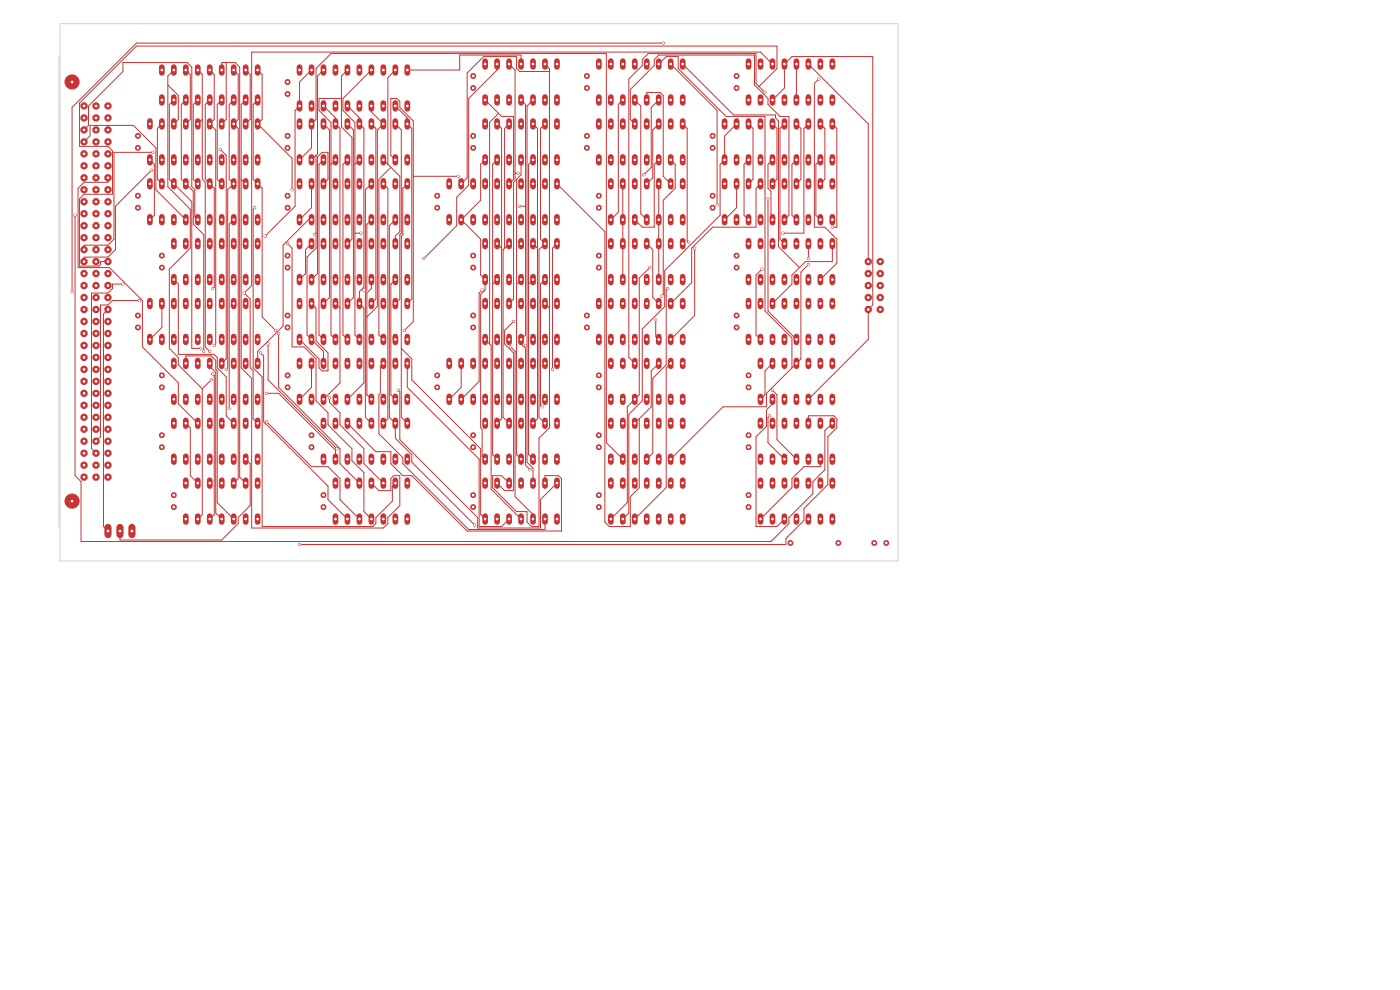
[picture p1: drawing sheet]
<svg xmlns="http://www.w3.org/2000/svg" width="297mm" height="210mm" viewBox="0 0 297 210" stroke-linecap="round" stroke-linejoin="round" font-family="sans-serif">
<g fill="none" stroke="#c83434" stroke-width="1.2">
<path d="M102.9 51.1v1.2M102.9 58.7v1.2M105.5 51.1v1.2M105.5 58.7v1.2M108 51.1v1.2M108 58.7v1.2M110.5 51.1v1.2M110.5 58.7v1.2M113.1 51.1v1.2M113.1 58.7v1.2M115.6 51.1v1.2M115.6 58.7v1.2"/>
<path d="M118.2 51.1v1.2M118.2 58.7v1.2"/>
</g>
<g fill="#c83434">
<circle cx="124.5" cy="31.4" r=".66"/>
<circle cx="124.5" cy="28.8" r=".66"/>
</g>
<g fill="none" stroke="#c83434" stroke-width="1.2">
<path d="M63.5 25.7v1.2M63.5 33.3v1.2M66.1 25.7v1.2M66.1 33.3v1.2M68.6 25.7v1.2M68.6 33.3v1.2M71.2 25.7v1.2M71.2 33.3v1.2M73.7 25.7v1.2M73.7 33.3v1.2M76.2 25.7v1.2M76.2 33.3v1.2"/>
<path d="M78.8 25.7v1.2M78.8 33.3v1.2M81.3 25.7v1.2M81.3 33.3v1.2M83.9 25.7v1.2M83.9 33.3v1.2M86.4 25.7v1.2M86.4 33.3v1.2"/>
</g>
<g fill="#c83434">
<circle cx="61" cy="44.1" r=".66"/>
<circle cx="61" cy="41.5" r=".66"/>
<circle cx="66.1" cy="94.9" r=".66"/>
<circle cx="66.1" cy="92.3" r=".66"/>
<circle cx="100.4" cy="31.4" r=".66"/>
<circle cx="100.4" cy="28.8" r=".66"/>
<circle cx="61" cy="69.5" r=".66"/>
<circle cx="61" cy="66.9" r=".66"/>
<circle cx="151.2" cy="31.4" r=".66"/>
<circle cx="151.2" cy="28.8" r=".66"/>
</g>
<g fill="none" stroke="#c83434" stroke-width="1.2">
<path d="M102.9 63.8v1.2M102.9 71.4v1.2M105.5 63.8v1.2M105.5 71.4v1.2M108 63.8v1.2M108 71.4v1.2M110.5 63.8v1.2M110.5 71.4v1.2M113.1 63.8v1.2M113.1 71.4v1.2M115.6 63.8v1.2M115.6 71.4v1.2"/>
<path d="M118.2 63.8v1.2M118.2 71.4v1.2"/>
</g>
<g fill="#c83434">
<circle cx="188" cy="115.2" r=".66"/>
<circle cx="185.5" cy="115.2" r=".66"/>
<circle cx="127" cy="107.6" r=".66"/>
<circle cx="127" cy="105" r=".66"/>
</g>
<g fill="none" stroke="#c83434" stroke-width="1.2">
<path d="M161.3 89.2v1.2M161.3 96.8v1.2M163.9 89.2v1.2M163.9 96.8v1.2M166.4 89.2v1.2M166.4 96.8v1.2M169 89.2v1.2M169 96.8v1.2M171.5 89.2v1.2M171.5 96.8v1.2M174 89.2v1.2M174 96.8v1.2"/>
<path d="M176.6 89.2v1.2M176.6 96.8v1.2"/>
</g>
<g fill="#c83434">
<circle cx="92.8" cy="82.2" r=".66"/>
<circle cx="92.8" cy="79.6" r=".66"/>
</g>
<g fill="none" stroke="#c83434" stroke-width="1.2">
<path d="M158.8 51.1v1.2M158.8 58.7v1.2M161.3 51.1v1.2M161.3 58.7v1.2M163.9 51.1v1.2M163.9 58.7v1.2M166.4 51.1v1.2M166.4 58.7v1.2M169 51.1v1.2M169 58.7v1.2M171.5 51.1v1.2M171.5 58.7v1.2"/>
<path d="M174 51.1v1.2M174 58.7v1.2M176.6 51.1v1.2M176.6 58.7v1.2"/>
</g>
<g fill="#c83434">
<circle cx="127" cy="94.9" r=".66"/>
<circle cx="127" cy="92.3" r=".66"/>
</g>
<g fill="none" stroke="#c83434" stroke-width="1.2">
<path d="M63.5 63.8v1.2M63.5 71.4v1.2M66.1 63.8v1.2M66.1 71.4v1.2M68.6 63.8v1.2M68.6 71.4v1.2M71.2 63.8v1.2M71.2 71.4v1.2M73.7 63.8v1.2M73.7 71.4v1.2M76.2 63.8v1.2M76.2 71.4v1.2"/>
<path d="M78.8 63.8v1.2M78.8 71.4v1.2M81.3 63.8v1.2M81.3 71.4v1.2M83.9 63.8v1.2M83.9 71.4v1.2M86.4 63.8v1.2M86.4 71.4v1.2"/>
</g>
<g fill="#c83434">
<circle cx="158.8" cy="107.6" r=".66"/>
<circle cx="158.8" cy="105" r=".66"/>
<circle cx="156.3" cy="56.8" r=".66"/>
<circle cx="156.3" cy="54.2" r=".66"/>
<circle cx="151.2" cy="44.1" r=".66"/>
<circle cx="151.2" cy="41.5" r=".66"/>
<circle cx="29.3" cy="69.5" r=".66"/>
<circle cx="29.3" cy="66.9" r=".66"/>
</g>
<g fill="none" stroke="#c83434" stroke-width="1.2">
<path d="M153.7 38.4v1.2M156.3 38.4v1.2M158.8 38.4v1.2M161.3 38.4v1.2M163.9 38.4v1.2M166.4 38.4v1.2M169 38.4v1.2M171.5 38.4v1.2M174 38.4v1.2M176.6 38.4v1.2M153.7 46v1.2M156.3 46v1.2"/>
<path d="M158.8 46v1.2M161.3 46v1.2M163.9 46v1.2M166.4 46v1.2M169 46v1.2M171.5 46v1.2M174 46v1.2M176.6 46v1.2"/>
</g>
<g fill="#c83434">
<circle cx="124.5" cy="18.7" r=".66"/>
<circle cx="124.5" cy="16.1" r=".66"/>
</g>
<g fill="none" stroke="#c83434" stroke-width="1.2">
<path d="M158.8 63.8v1.2M158.8 71.4v1.2M161.3 63.8v1.2M161.3 71.4v1.2M163.9 63.8v1.2M163.9 71.4v1.2M166.4 63.8v1.2M166.4 71.4v1.2M169 63.8v1.2M169 71.4v1.2M171.5 63.8v1.2M171.5 71.4v1.2"/>
<path d="M174 63.8v1.2M174 71.4v1.2M176.6 63.8v1.2M176.6 71.4v1.2M68.6 89.2v1.2M68.6 96.8v1.2M71.2 89.2v1.2M71.2 96.8v1.2M73.7 89.2v1.2M73.7 96.8v1.2M76.2 89.2v1.2M76.2 96.8v1.2"/>
<path d="M78.8 89.2v1.2M78.8 96.8v1.2M81.3 89.2v1.2M81.3 96.8v1.2M83.9 89.2v1.2M83.9 96.8v1.2M86.4 89.2v1.2M86.4 96.8v1.2"/>
</g>
<g fill="#c83434">
<circle cx="68.6" cy="107.6" r=".66"/>
<circle cx="68.6" cy="105" r=".66"/>
</g>
<g fill="none" stroke="#c83434" stroke-width="1.2">
<path d="M129.6 76.5v1.2M132.1 76.5v1.2M134.7 76.5v1.2M137.2 76.5v1.2M139.7 76.5v1.2M142.3 76.5v1.2M144.8 76.5v1.2M129.6 84.1v1.2M132.1 84.1v1.2M134.7 84.1v1.2M137.2 84.1v1.2M139.7 84.1v1.2"/>
<path d="M142.3 84.1v1.2M144.8 84.1v1.2M39.4 101.9v1.2M39.4 109.5v1.2M42 101.9v1.2M42 109.5v1.2M44.5 101.9v1.2M44.5 109.5v1.2M47 101.9v1.2M47 109.5v1.2M49.6 101.9v1.2M49.6 109.5v1.2"/>
<path d="M52.1 101.9v1.2M52.1 109.5v1.2M54.7 101.9v1.2M54.7 109.5v1.2"/>
</g>
<g fill="#c83434">
<circle cx="34.3" cy="82.2" r=".66"/>
<circle cx="34.3" cy="79.6" r=".66"/>
<circle cx="100.4" cy="94.9" r=".66"/>
<circle cx="100.4" cy="92.3" r=".66"/>
</g>
<g fill="none" stroke="#c83434" stroke-width="1.2">
<path d="M63.5 14.2v1.3M66.1 14.2v1.3M68.6 14.2v1.3M71.2 14.2v1.3M73.7 14.2v1.3M76.2 14.2v1.3M78.8 14.2v1.3M81.3 14.2v1.3M83.9 14.2v1.3M86.4 14.2v1.3M63.5 21.9v1.2M66.1 21.9v1.2"/>
<path d="M68.6 21.9v1.2M71.2 21.9v1.2M73.7 21.9v1.2M76.2 21.9v1.2M78.8 21.9v1.2M81.3 21.9v1.2M83.9 21.9v1.2M86.4 21.9v1.2M102.9 25.7v1.2M102.9 33.3v1.2M105.5 25.7v1.2M105.5 33.3v1.2"/>
<path d="M108 25.7v1.2M108 33.3v1.2M110.5 25.7v1.2M110.5 33.3v1.2M113.1 25.7v1.2M113.1 33.3v1.2M115.6 25.7v1.2M115.6 33.3v1.2M118.2 25.7v1.2M118.2 33.3v1.2M129.6 38.4v1.2M132.1 38.4v1.2"/>
<path d="M134.7 38.4v1.2M137.2 38.4v1.2M139.7 38.4v1.2M142.3 38.4v1.2M144.8 38.4v1.2M153.7 25.7v1.2M153.7 33.3v1.2M156.3 25.7v1.2M156.3 33.3v1.2M158.8 25.7v1.2M158.8 33.3v1.2M161.3 25.7v1.2"/>
<path d="M161.3 33.3v1.2M163.9 25.7v1.2M163.9 33.3v1.2M166.4 25.7v1.2M166.4 33.3v1.2M169 25.7v1.2M169 33.3v1.2M171.5 25.7v1.2M171.5 33.3v1.2M174 25.7v1.2M174 33.3v1.2M176.6 25.7v1.2"/>
<path d="M176.6 33.3v1.2M129.6 46v1.2M132.1 46v1.2M134.7 46v1.2M137.2 46v1.2M139.7 46v1.2M142.3 46v1.2M144.8 46v1.2M161.3 76.5v1.2M163.9 76.5v1.2M166.4 76.5v1.2M169 76.5v1.2"/>
<path d="M171.5 76.5v1.2M174 76.5v1.2M176.6 76.5v1.2M102.9 89.2v1.2M102.9 96.8v1.2M105.5 89.2v1.2M105.5 96.8v1.2M108 89.2v1.2M108 96.8v1.2M110.5 89.2v1.2M110.5 96.8v1.2M113.1 89.2v1.2"/>
<path d="M113.1 96.8v1.2M115.6 89.2v1.2M115.6 96.8v1.2M118.2 89.2v1.2M118.2 96.8v1.2M129.6 89.2v1.2M129.6 96.8v1.2M132.1 89.2v1.2M132.1 96.8v1.2M134.7 89.2v1.2M134.7 96.8v1.2M137.2 89.2v1.2"/>
<path d="M137.2 96.8v1.2M139.7 89.2v1.2M139.7 96.8v1.2M142.3 89.2v1.2M142.3 96.8v1.2M144.8 89.2v1.2M144.8 96.8v1.2M161.3 84.1v1.2M163.9 84.1v1.2M166.4 84.1v1.2M169 84.1v1.2M171.5 84.1v1.2"/>
<path d="M174 84.1v1.2M176.6 84.1v1.2M102.9 101.9v1.2M102.9 109.5v1.2M105.5 101.9v1.2M105.5 109.5v1.2M108 101.9v1.2M108 109.5v1.2M110.5 101.9v1.2M110.5 109.5v1.2M113.1 101.9v1.2M113.1 109.5v1.2"/>
<path d="M115.6 101.9v1.2M115.6 109.5v1.2M118.2 101.9v1.2M118.2 109.5v1.2"/>
</g>
<g fill="#c83434">
<circle cx="61" cy="56.8" r=".66"/>
<circle cx="61" cy="54.2" r=".66"/>
<circle cx="127" cy="82.2" r=".66"/>
<circle cx="127" cy="79.6" r=".66"/>
<circle cx="92.8" cy="44.1" r=".66"/>
<circle cx="92.8" cy="41.5" r=".66"/>
<circle cx="100.4" cy="56.8" r=".66"/>
<circle cx="100.4" cy="54.2" r=".66"/>
</g>
<g fill="#c83434" stroke="#c83434" stroke-width=".21">
<circle cx="15.3" cy="106.3" r="1.5"/>
<circle cx="15.3" cy="17.4" r="1.5"/>
</g>
<g fill="#c83434">
<circle cx="17.8" cy="101.2" r=".82"/>
<circle cx="17.8" cy="98.7" r=".82"/>
<circle cx="17.8" cy="96.1" r=".82"/>
<circle cx="17.8" cy="93.6" r=".82"/>
<circle cx="17.8" cy="91.1" r=".82"/>
<circle cx="17.8" cy="88.5" r=".82"/>
<circle cx="17.8" cy="86" r=".82"/>
<circle cx="17.8" cy="83.4" r=".82"/>
<circle cx="17.8" cy="80.9" r=".82"/>
<circle cx="17.8" cy="78.4" r=".82"/>
<circle cx="17.8" cy="75.8" r=".82"/>
<circle cx="17.8" cy="73.3" r=".82"/>
<circle cx="17.8" cy="70.7" r=".82"/>
<circle cx="17.8" cy="68.2" r=".82"/>
<circle cx="17.8" cy="65.7" r=".82"/>
<circle cx="17.8" cy="63.1" r=".82"/>
<circle cx="17.8" cy="60.6" r=".82"/>
<circle cx="17.8" cy="58" r=".82"/>
<circle cx="17.8" cy="55.5" r=".82"/>
<circle cx="17.8" cy="53" r=".82"/>
<circle cx="17.8" cy="50.4" r=".82"/>
<circle cx="17.8" cy="47.9" r=".82"/>
<circle cx="17.8" cy="45.3" r=".82"/>
<circle cx="17.8" cy="42.8" r=".82"/>
<circle cx="17.8" cy="40.3" r=".82"/>
<circle cx="17.8" cy="37.7" r=".82"/>
<circle cx="17.8" cy="35.2" r=".82"/>
<circle cx="17.8" cy="32.6" r=".82"/>
<circle cx="17.8" cy="30.1" r=".82"/>
<circle cx="17.8" cy="27.6" r=".82"/>
<circle cx="17.8" cy="25" r=".82"/>
<circle cx="17.8" cy="22.5" r=".82"/>
<circle cx="20.4" cy="101.2" r=".82"/>
<circle cx="20.4" cy="98.7" r=".82"/>
<circle cx="20.4" cy="96.1" r=".82"/>
<circle cx="20.4" cy="93.6" r=".82"/>
<circle cx="20.4" cy="91.1" r=".82"/>
<circle cx="20.4" cy="88.5" r=".82"/>
<circle cx="20.4" cy="86" r=".82"/>
<circle cx="20.4" cy="83.4" r=".82"/>
<circle cx="20.4" cy="80.9" r=".82"/>
<circle cx="20.4" cy="78.4" r=".82"/>
<circle cx="20.4" cy="75.8" r=".82"/>
<circle cx="20.4" cy="73.3" r=".82"/>
<circle cx="20.4" cy="70.7" r=".82"/>
<circle cx="20.4" cy="68.2" r=".82"/>
<circle cx="20.4" cy="65.7" r=".82"/>
<circle cx="20.4" cy="63.1" r=".82"/>
<circle cx="20.4" cy="60.6" r=".82"/>
<circle cx="20.4" cy="58" r=".82"/>
<circle cx="20.4" cy="55.5" r=".82"/>
<circle cx="20.4" cy="53" r=".82"/>
<circle cx="20.4" cy="50.4" r=".82"/>
<circle cx="20.4" cy="47.9" r=".82"/>
<circle cx="20.4" cy="45.3" r=".82"/>
<circle cx="20.4" cy="42.8" r=".82"/>
<circle cx="20.4" cy="40.3" r=".82"/>
<circle cx="20.4" cy="37.7" r=".82"/>
<circle cx="20.4" cy="35.2" r=".82"/>
<circle cx="20.4" cy="32.6" r=".82"/>
<circle cx="20.4" cy="30.1" r=".82"/>
<circle cx="20.4" cy="27.6" r=".82"/>
<circle cx="20.4" cy="25" r=".82"/>
<circle cx="20.4" cy="22.5" r=".82"/>
<circle cx="22.9" cy="101.2" r=".82"/>
<circle cx="22.9" cy="98.7" r=".82"/>
<circle cx="22.9" cy="96.1" r=".82"/>
<circle cx="22.9" cy="93.6" r=".82"/>
<circle cx="22.9" cy="91.1" r=".82"/>
<circle cx="22.9" cy="88.5" r=".82"/>
<circle cx="22.9" cy="86" r=".82"/>
<circle cx="22.9" cy="83.4" r=".82"/>
<circle cx="22.9" cy="80.9" r=".82"/>
<circle cx="22.9" cy="78.4" r=".82"/>
<circle cx="22.9" cy="75.8" r=".82"/>
<circle cx="22.9" cy="73.3" r=".82"/>
<circle cx="22.9" cy="70.7" r=".82"/>
<circle cx="22.9" cy="68.2" r=".82"/>
<circle cx="22.9" cy="65.7" r=".82"/>
<circle cx="22.9" cy="63.1" r=".82"/>
<circle cx="22.9" cy="60.6" r=".82"/>
<circle cx="22.9" cy="58" r=".82"/>
<circle cx="22.9" cy="55.5" r=".82"/>
<circle cx="22.9" cy="53" r=".82"/>
<circle cx="22.9" cy="50.4" r=".82"/>
<circle cx="22.9" cy="47.9" r=".82"/>
<circle cx="22.9" cy="45.3" r=".82"/>
<circle cx="22.9" cy="42.8" r=".82"/>
<circle cx="22.9" cy="40.3" r=".82"/>
<circle cx="22.9" cy="37.7" r=".82"/>
<circle cx="22.9" cy="35.2" r=".82"/>
<circle cx="22.9" cy="32.6" r=".82"/>
<circle cx="22.9" cy="30.1" r=".82"/>
<circle cx="22.9" cy="27.6" r=".82"/>
<circle cx="22.9" cy="25" r=".82"/>
<circle cx="22.9" cy="22.5" r=".82"/>
<circle cx="34.3" cy="56.8" r=".66"/>
<circle cx="34.3" cy="54.2" r=".66"/>
<circle cx="61" cy="82.2" r=".66"/>
<circle cx="61" cy="79.6" r=".66"/>
</g>
<g fill="none" stroke="#c83434" stroke-width="1.2">
<path d="M63.5 76.5v1.2M66.1 76.5v1.2M68.6 76.5v1.2M71.2 76.5v1.2M73.7 76.5v1.2M76.2 76.5v1.2M78.8 76.5v1.2M81.3 76.5v1.2M83.9 76.5v1.2M86.4 76.5v1.2M63.5 84.1v1.2M66.1 84.1v1.2"/>
<path d="M68.6 84.1v1.2M71.2 84.1v1.2M73.7 84.1v1.2M76.2 84.1v1.2M78.8 84.1v1.2M81.3 84.1v1.2M83.9 84.1v1.2M86.4 84.1v1.2"/>
</g>
<g fill="#c83434">
<circle cx="29.3" cy="44.1" r=".66"/>
<circle cx="29.3" cy="41.5" r=".66"/>
</g>
<g fill="none" stroke="#c83434" stroke-width="1.2">
<path d="M129.6 51.1v1.2M129.6 58.7v1.2M132.1 51.1v1.2M132.1 58.7v1.2M134.7 51.1v1.2M134.7 58.7v1.2M137.2 51.1v1.2M137.2 58.7v1.2M139.7 51.1v1.2M139.7 58.7v1.2M142.3 51.1v1.2M142.3 58.7v1.2"/>
<path d="M144.8 51.1v1.2M144.8 58.7v1.2"/>
</g>
<path d="M22.9 111.9v1.5M25.4 111.9v1.5M28 111.9v1.5" fill="none" stroke="#c83434" stroke-width="1.5"/>
<g fill="#c83434">
<circle cx="29.3" cy="31.4" r=".66"/>
<circle cx="29.3" cy="28.8" r=".66"/>
</g>
<g fill="none" stroke="#c83434" stroke-width="1.2">
<path d="M31.8 63.8v1.2M31.8 71.4v1.2M34.3 63.8v1.2M34.3 71.4v1.2M36.9 63.8v1.2M36.9 71.4v1.2M39.4 63.8v1.2M39.4 71.4v1.2M42 63.8v1.2M42 71.4v1.2M44.5 63.8v1.2M44.5 71.4v1.2"/>
<path d="M47 63.8v1.2M47 71.4v1.2M49.6 63.8v1.2M49.6 71.4v1.2M52.1 63.8v1.2M52.1 71.4v1.2M54.7 63.8v1.2M54.7 71.4v1.2"/>
</g>
<g fill="#c83434">
<circle cx="156.3" cy="69.5" r=".66"/>
<circle cx="156.3" cy="66.9" r=".66"/>
<circle cx="100.4" cy="107.6" r=".66"/>
<circle cx="100.4" cy="105" r=".66"/>
<circle cx="61" cy="19.9" r=".66"/>
<circle cx="61" cy="17.4" r=".66"/>
<circle cx="184.2" cy="55.5" r=".82"/>
<circle cx="186.7" cy="55.5" r=".82"/>
<circle cx="184.2" cy="58" r=".82"/>
<circle cx="186.7" cy="58" r=".82"/>
<circle cx="184.2" cy="60.6" r=".82"/>
<circle cx="186.7" cy="60.6" r=".82"/>
<circle cx="184.2" cy="63.1" r=".82"/>
<circle cx="186.7" cy="63.1" r=".82"/>
<circle cx="184.2" cy="65.7" r=".82"/>
<circle cx="186.7" cy="65.7" r=".82"/>
</g>
<g fill="none" stroke="#c83434" stroke-width="1.2">
<path d="M127 25.7v1.2M127 33.3v1.2M129.6 25.7v1.2M129.6 33.3v1.2M132.1 25.7v1.2M132.1 33.3v1.2M134.7 25.7v1.2M134.7 33.3v1.2M137.2 25.7v1.2M137.2 33.3v1.2M139.7 25.7v1.2M139.7 33.3v1.2"/>
<path d="M142.3 25.7v1.2M142.3 33.3v1.2M144.8 25.7v1.2M144.8 33.3v1.2"/>
</g>
<g fill="#c83434">
<circle cx="34.3" cy="94.9" r=".66"/>
<circle cx="34.3" cy="92.3" r=".66"/>
</g>
<g fill="none" stroke="#c83434" stroke-width="1.2">
<path d="M127 13v1.2M129.6 13v1.2M132.1 13v1.2M134.7 13v1.2M137.2 13v1.2M139.7 13v1.2M142.3 13v1.2M144.8 13v1.2M95.3 38.4v1.2M97.8 38.4v1.2M100.4 38.4v1.2M102.9 38.4v1.2"/>
<path d="M105.5 38.4v1.2M108 38.4v1.2M110.5 38.4v1.2M113.1 38.4v1.2M115.6 38.4v1.2M118.2 38.4v1.2M127 20.6v1.2M129.6 20.6v1.2M132.1 20.6v1.2M134.7 20.6v1.2M137.2 20.6v1.2M139.7 20.6v1.2"/>
<path d="M142.3 20.6v1.2M144.8 20.6v1.2M95.3 46v1.2M97.8 46v1.2M100.4 46v1.2M102.9 46v1.2M105.5 46v1.2M108 46v1.2M110.5 46v1.2M113.1 46v1.2M115.6 46v1.2M118.2 46v1.2"/>
<path d="M36.9 76.5v1.2M39.4 76.5v1.2M42 76.5v1.2M44.5 76.5v1.2M47 76.5v1.2M49.6 76.5v1.2M52.1 76.5v1.2M54.7 76.5v1.2M36.9 84.1v1.2M39.4 84.1v1.2M42 84.1v1.2M44.5 84.1v1.2"/>
<path d="M47 84.1v1.2M49.6 84.1v1.2M52.1 84.1v1.2M54.7 84.1v1.2"/>
</g>
<g fill="#c83434">
<circle cx="158.8" cy="82.2" r=".66"/>
<circle cx="158.8" cy="79.6" r=".66"/>
</g>
<g fill="none" stroke="#c83434" stroke-width="1.2">
<path d="M31.8 25.7v1.2M31.8 33.3v1.2M34.3 25.7v1.2M34.3 33.3v1.2M36.9 25.7v1.2M36.9 33.3v1.2M39.4 25.7v1.2M39.4 33.3v1.2M42 25.7v1.2M42 33.3v1.2M44.5 25.7v1.2M44.5 33.3v1.2"/>
<path d="M47 25.7v1.2M47 33.3v1.2M49.6 25.7v1.2M49.6 33.3v1.2M52.1 25.7v1.2M52.1 33.3v1.2M54.7 25.7v1.2M54.7 33.3v1.2"/>
</g>
<g fill="#c83434">
<circle cx="167.7" cy="115.2" r=".66"/>
<circle cx="177.8" cy="115.2" r=".66"/>
</g>
<g fill="none" stroke="#c83434" stroke-width="1.2">
<path d="M36.9 51.1v1.2M36.9 58.7v1.2M39.4 51.1v1.2M39.4 58.7v1.2M42 51.1v1.2M42 58.7v1.2M44.5 51.1v1.2M44.5 58.7v1.2M47 51.1v1.2M47 58.7v1.2M49.6 51.1v1.2M49.6 58.7v1.2"/>
<path d="M52.1 51.1v1.2M52.1 58.7v1.2M54.7 51.1v1.2M54.7 58.7v1.2"/>
</g>
<g fill="#c83434">
<circle cx="127" cy="56.8" r=".66"/>
<circle cx="127" cy="54.2" r=".66"/>
</g>
<g fill="none" stroke="#c83434" stroke-width="1.2">
<path d="M31.8 38.4v1.2M34.3 38.4v1.2M36.9 38.4v1.2M39.4 38.4v1.2M42 38.4v1.2M44.5 38.4v1.2M47 38.4v1.2M49.6 38.4v1.2M52.1 38.4v1.2M54.7 38.4v1.2M31.8 46v1.2M34.3 46v1.2"/>
<path d="M36.9 46v1.2M39.4 46v1.2M42 46v1.2M44.5 46v1.2M47 46v1.2M49.6 46v1.2M52.1 46v1.2M54.7 46v1.2M71.2 101.9v1.2M71.2 109.5v1.2M73.7 101.9v1.2M73.7 109.5v1.2"/>
<path d="M76.2 101.9v1.2M76.2 109.5v1.2M78.8 101.9v1.2M78.8 109.5v1.2M81.3 101.9v1.2M81.3 109.5v1.2M83.9 101.9v1.2M83.9 109.5v1.2M86.4 101.9v1.2M86.4 109.5v1.2"/>
</g>
<g fill="#c83434">
<circle cx="100.4" cy="18.7" r=".66"/>
<circle cx="100.4" cy="16.1" r=".66"/>
<circle cx="158.8" cy="94.9" r=".66"/>
<circle cx="158.8" cy="92.3" r=".66"/>
</g>
<g fill="none" stroke="#c83434" stroke-width="1.2">
<path d="M34.3 14.2v1.3M36.9 14.2v1.3M39.4 14.2v1.3M42 14.2v1.3M44.5 14.2v1.3M47 14.2v1.3M49.6 14.2v1.3M52.1 14.2v1.3M54.7 14.2v1.3M63.5 51.1v1.2M63.5 58.7v1.2M66.1 51.1v1.2"/>
<path d="M66.1 58.7v1.2M68.6 51.1v1.2M68.6 58.7v1.2M71.2 51.1v1.2M71.2 58.7v1.2M73.7 51.1v1.2M73.7 58.7v1.2M76.2 51.1v1.2M76.2 58.7v1.2M78.8 51.1v1.2M78.8 58.7v1.2M81.3 51.1v1.2"/>
<path d="M81.3 58.7v1.2M83.9 51.1v1.2M83.9 58.7v1.2M86.4 51.1v1.2M86.4 58.7v1.2M36.9 89.2v1.2M36.9 96.8v1.2M39.4 89.2v1.2M39.4 96.8v1.2M42 89.2v1.2M42 96.8v1.2M44.5 89.2v1.2"/>
<path d="M44.5 96.8v1.2M47 89.2v1.2M47 96.8v1.2M49.6 89.2v1.2M49.6 96.8v1.2M52.1 89.2v1.2M52.1 96.8v1.2M54.7 89.2v1.2M54.7 96.8v1.2M129.6 101.9v1.2M129.6 109.5v1.2M132.1 101.9v1.2"/>
<path d="M132.1 109.5v1.2M134.7 101.9v1.2M134.7 109.5v1.2M137.2 101.9v1.2M137.2 109.5v1.2M139.7 101.9v1.2M139.7 109.5v1.2M142.3 101.9v1.2M142.3 109.5v1.2M144.8 101.9v1.2M144.8 109.5v1.2"/>
</g>
<g fill="#c83434">
<circle cx="36.9" cy="107.6" r=".66"/>
<circle cx="36.9" cy="105" r=".66"/>
</g>
<g fill="none" stroke="#c83434" stroke-width="1.2">
<path d="M161.3 101.9v1.2M161.3 109.5v1.2M163.9 101.9v1.2M163.9 109.5v1.2M166.4 101.9v1.2M166.4 109.5v1.2M169 101.9v1.2M169 109.5v1.2M171.5 101.9v1.2M171.5 109.5v1.2M174 101.9v1.2M174 109.5v1.2"/>
<path d="M176.6 101.9v1.2M176.6 109.5v1.2"/>
</g>
<g fill="#c83434">
<circle cx="127" cy="44.1" r=".66"/>
<circle cx="127" cy="41.5" r=".66"/>
<circle cx="124.5" cy="69.5" r=".66"/>
<circle cx="124.5" cy="66.9" r=".66"/>
</g>
<g fill="none" stroke="#c83434" stroke-width="1.2">
<path d="M158.8 13v1.2M161.3 13v1.2M163.9 13v1.2M166.4 13v1.2M169 13v1.2M171.5 13v1.2M174 13v1.2M176.6 13v1.2M34.3 20.6v1.2M36.9 20.6v1.2M39.4 20.6v1.2M42 20.6v1.2"/>
<path d="M44.5 20.6v1.2M47 20.6v1.2M49.6 20.6v1.2M52.1 20.6v1.2M54.7 20.6v1.2M158.8 20.6v1.2M161.3 20.6v1.2M163.9 20.6v1.2M166.4 20.6v1.2M169 20.6v1.2M171.5 20.6v1.2M174 20.6v1.2"/>
<path d="M176.6 20.6v1.2"/>
</g>
<g fill="#c83434">
<circle cx="156.3" cy="18.7" r=".66"/>
<circle cx="156.3" cy="16.1" r=".66"/>
</g>
<g fill="none" stroke="#c83434" stroke-width="1.2">
<path d="M63.5 38.4v1.2M66.1 38.4v1.2M68.6 38.4v1.2M71.2 38.4v1.2M73.7 38.4v1.2M76.2 38.4v1.2M78.8 38.4v1.2M81.3 38.4v1.2M83.9 38.4v1.2M86.4 38.4v1.2M63.5 46v1.2M66.1 46v1.2"/>
<path d="M68.6 46v1.2M71.2 46v1.2M73.7 46v1.2M76.2 46v1.2M78.8 46v1.2M81.3 46v1.2M83.9 46v1.2M86.4 46v1.2"/>
</g>
<g fill="#c83434">
<circle cx="61" cy="31.4" r=".66"/>
<circle cx="61" cy="28.8" r=".66"/>
<circle cx="100.4" cy="69.5" r=".66"/>
<circle cx="100.4" cy="66.9" r=".66"/>
</g>
<g fill="none" stroke="#c83434" stroke-width="1.2">
<path d="M102.9 13v1.2M105.5 13v1.2M108 13v1.2M110.5 13v1.2M113.1 13v1.2M115.6 13v1.2M118.2 13v1.2M102.9 20.6v1.2M105.5 20.6v1.2M108 20.6v1.2M110.5 20.6v1.2M113.1 20.6v1.2"/>
<path d="M115.6 20.6v1.2M118.2 20.6v1.2M95.3 76.5v1.2M97.8 76.5v1.2M100.4 76.5v1.2M102.9 76.5v1.2M105.5 76.5v1.2M108 76.5v1.2M110.5 76.5v1.2M113.1 76.5v1.2M115.6 76.5v1.2M118.2 76.5v1.2"/>
<path d="M127 63.8v1.2M127 71.4v1.2M129.6 63.8v1.2M129.6 71.4v1.2M132.1 63.8v1.2M132.1 71.4v1.2M134.7 63.8v1.2M134.7 71.4v1.2M137.2 63.8v1.2M137.2 71.4v1.2M139.7 63.8v1.2M139.7 71.4v1.2"/>
<path d="M142.3 63.8v1.2M142.3 71.4v1.2M144.8 63.8v1.2M144.8 71.4v1.2M95.3 84.1v1.2M97.8 84.1v1.2M100.4 84.1v1.2M102.9 84.1v1.2M105.5 84.1v1.2M108 84.1v1.2M110.5 84.1v1.2M113.1 84.1v1.2"/>
<path d="M115.6 84.1v1.2M118.2 84.1v1.2"/>
</g>
<g fill="#c83434" stroke="#c83434" stroke-width=".21">
<circle cx="66.7" cy="49.8" r=".23"/>
<circle cx="76.6" cy="49.5" r=".23"/>
<circle cx="136.6" cy="37.1" r=".23"/>
<circle cx="109.9" cy="36.8" r=".23"/>
<circle cx="44.8" cy="80.6" r=".23"/>
<circle cx="45.1" cy="79.3" r=".23"/>
<circle cx="46.7" cy="31.7" r=".23"/>
<circle cx="77.2" cy="61.5" r=".23"/>
<circle cx="44.5" cy="74.5" r=".23"/>
<circle cx="45.4" cy="73.3" r=".23"/>
<circle cx="89.9" cy="54.9" r=".23"/>
<circle cx="100.7" cy="111.4" r=".23"/>
<circle cx="108.3" cy="73.6" r=".23"/>
<circle cx="111.5" cy="73.3" r=".23"/>
<circle cx="62" cy="40.3" r=".23"/>
<circle cx="108.9" cy="68.2" r=".23"/>
<circle cx="139.1" cy="67.9" r=".23"/>
<circle cx="147.4" cy="52.6" r=".23"/>
<circle cx="146.1" cy="51.4" r=".23"/>
<circle cx="97.2" cy="37.4" r=".23"/>
<circle cx="85.8" cy="70.1" r=".23"/>
<circle cx="112.4" cy="99.6" r=".23"/>
<circle cx="110.2" cy="43.7" r=".23"/>
<circle cx="56.6" cy="83.4" r=".23"/>
<circle cx="15.3" cy="61.8" r=".23"/>
<circle cx="140.7" cy="9.1" r=".23"/>
<circle cx="152.1" cy="43.4" r=".23"/>
<circle cx="161.7" cy="57.1" r=".23"/>
<circle cx="51.8" cy="62.2" r=".23"/>
<circle cx="56.2" cy="50.1" r=".23"/>
<circle cx="137.8" cy="56.8" r=".23"/>
<circle cx="55.3" cy="74.9" r=".23"/>
<circle cx="42.6" cy="73.9" r=".23"/>
<circle cx="56.6" cy="89.5" r=".23"/>
<circle cx="43.2" cy="74.5" r=".23"/>
<circle cx="61" cy="51.7" r=".23"/>
<circle cx="45.1" cy="61.2" r=".23"/>
<circle cx="56.9" cy="73" r=".23"/>
<circle cx="71.5" cy="95.2" r=".23"/>
<circle cx="54" cy="44.1" r=".23"/>
<circle cx="48" cy="78.4" r=".23"/>
<circle cx="69.9" cy="84.4" r=".23"/>
<circle cx="59.1" cy="70.7" r=".23"/>
<circle cx="58.5" cy="70.1" r=".23"/>
<circle cx="63.5" cy="115.5" r=".23"/>
<circle cx="141.7" cy="61.2" r=".23"/>
<circle cx="32.1" cy="36.1" r=".23"/>
<circle cx="32.4" cy="32.3" r=".23"/>
<circle cx="26.1" cy="60.3" r=".23"/>
<circle cx="29.6" cy="63.7" r=".23"/>
<circle cx="48.6" cy="86.6" r=".23"/>
<circle cx="15.9" cy="45.7" r=".23"/>
<circle cx="176.6" cy="48.2" r=".23"/>
<circle cx="166.1" cy="49.5" r=".23"/>
<circle cx="162.9" cy="42.2" r=".23"/>
<circle cx="173.7" cy="16.8" r=".23"/>
<circle cx="162.3" cy="19.6" r=".23"/>
<circle cx="84.5" cy="82.8" r=".23"/>
<circle cx="102.3" cy="61.5" r=".23"/>
<circle cx="115" cy="86.3" r=".23"/>
<circle cx="117.2" cy="78.4" r=".23"/>
<circle cx="163.2" cy="88.2" r=".23"/>
<circle cx="140.4" cy="62.8" r=".23"/>
<circle cx="163.9" cy="82.8" r=".23"/>
<circle cx="171.5" cy="54.9" r=".23"/>
<circle cx="171.5" cy="56.1" r=".23"/>
</g>
<g fill="none" stroke="#c83434" stroke-width=".21">
<path d="M35.6 18l2.2 2.3v5l-.9 1M36.9 14.9l-1.3 1.2v23.5l4.8 4.8v8.2l-4.5 4.5v16.8l1.9 1.9v1.6l5.1 5.1M39.4 14.9l1 .9v9.5l-1 1M42 14.9l.9 .9v22.2l.6 .7v34.9l1 .9M44.5 14.9l.9 .9v9.5l-.9 1 1.3 1.3v45.4l-.4 .3M47 14.9v-1.6h2.9l.9 .9v87l1.3 1.3M48 13.3v12l-1 1M49.6 14.9l.9 .9v9.5l-.9 1 .9 .9v74.3l-.9 1M52.1 14.9l1 .9v9.5l-1 1M54.7 14.9l.9 .9v9.5l-.9 1 7.3 7.3v6.7M66.1 14.9l-2.6 2.5v5.1l-.9 .9v20.3l-6.4 6.4M68.6 14.9l-1.2 1.2v16.5l-1.3 1.3"/>
<path d="M73.7 14.9l-1.3 1.2v10.8l2.3 2.2v21.6l-1 1M78.8 14.9l-6 6v2.5l2.5 2.6v45.1l.9 .9M83.9 14.9l-1.6 1.5v18.5M105.5 13.6v1.3l-6.1 6v18.4l-2.5 2.5v6.1l-7 7M108 13.6l1.3 1.3v23.5l-.4 .3v24.7l-.9 1M110.5 13.6v-1.9h-13v3.2h-11.1M115.6 13.6l1 .9v76.2l-2.3 2.3v18.7h-1.5l-1-1v-2.2h-2.2l-5.1-5.1v-2.5h1.9l1.6 1.6M116.6 15.2h-6.4l-.6-.7v-2.5h-7l-3.5 3.5v22.2l-1.3 1.3M139.7 13.6l1.6-1.6h2.6v2.5l10.1 10.2h8.3v41.3l5.7 5.7v6.3M140.7 9.1h-111.8l-13.6 13.7v39M142.3 13.6l9.8 9.8v20M144.8 13.6l10.8 10.8h8.9v.6l.6 .7v26.6l4.5 4.5"/>
<path d="M161 18.3l3.8-3.8v-4.7h-135.9l-12 12v9.2h6l1 1v9.2h-6.1l-.9 1v14.2h4.1l.3-.3v-.6h1.6M162.3 19.6l-1.9-1.9v-6.3h-22.9l-1.2 1.2v1.3l-2.9 2.9v59l1.3 1.3M163.9 13.6l-2.6-2.6h-107.9v49.6l-1.6 1.6 1.3 1.2v14.6l.6 .7v10.1l1 1M169 13.6v7.6M171.5 13.6l12.7 12.7v29.2M173.7 16.8l-.9 .9v30.5h2.2l2.5 2.5v5.1l-3.5 3.5M17.8 27.6l1-1v-4.1l7.3-7.3v-1.9h13.6l1 .9v25.4l.6 .7v5.7l.7 .6M17.8 30.1l1.3-1.3v-2.2h9.2l4.8 4.8v8.9l6.3 6.3M22.9 37.7v1h-5.1l-1.2 1.2v16.9h6.6l7 7v9.8l7.6 7.6v4.5l4.2 4.1M31.8 33.9l.9 1v10.8l-.9 .9M32.1 36.1l-7.6 7.6v9.3l-1.6 1.5h-5.1v1M32.4 32.3h-8.2v18.4l-1.3 1.3h-5.1v1"/>
<path d="M34.3 26.3l-.9 .9v10.8l.9 1M36.9 21.2l-1 1v15.8l4.8 4.8v31.1h1.9M39.4 21.2l-.9 1v15.8l2.5 2.6v7l2.2 2.2v24.7M42 21.2l-1 1v15.8l1 1M42.9 25.3l-.9 1M44.5 21.2l-1 1v15.8l1.9 1.9v21l-.3 .3M46.7 31.7l1.3 1.3v43.1l-1 1M47 21.2l-.9 1v15.8l.9 1M49.6 21.2l-1 1v15.8l1 1-1.3 1.3v37.7l-.3 .4M51.2 38l.9 1M52.1 21.2l-.9 1v55.8l2.2 2.3v31.7h27.9l1-.9v-1.3l2.5-2.6v-6.3h-1.3l-.6 .6v2.6h-2.5l-1.6-1.6M54.7 21.2l-1 1v15.8l1.9 1.9v27.3l2.9 2.9"/>
<path d="M63.5 33.9l2.6-2.5v-5.1l.9-1v-10.8l3.2-3.1h58.4v82.5l3.5 3.5M66.1 39v5.1l-2.6 2.5M67 33v19.6l-1.9 1.9v16.6l3.5 3.4v2.6M68.6 39l1-1v-5.7h-1.3l-.9 1v24.7l-1.3 1.3M68.6 33.9l-.9 1v36.2l.9 .9M68.6 22.5l2.6 2.5v1.3l.9 .9v54l-3.5 3.5M68.6 26.3l1.3 1.3v35.5l-1.3 1.3M71.2 33.9l-1 1M72.4 20.9h-4.7v2.5l2.5 2.6v45.1l1 .9M73.7 33.9l-.9 1v36.2l.9 .9M73.7 26.3l1.3 1.3v35.5l-1.3 1.3M73.7 22.5l2.5 2.5v1.3l1 .9v33.7l-1 .9v2.6l1 .9v15.9l-3.5 3.5"/>
<path d="M76.2 33.9l-.9 1M78.8 26.3l.9 .9v36.2l-.9 1M78.8 22.5v1.2l2.5 2.6-1.2 1.3v37.4l-2.3 2.2M78.8 39l-1.3 1.3v20.9l-.3 .3M81.3 33.9l3.5 3.5v11.7l-.9 1v1.6M81.3 39l1 .9v48.9l-1 1M82.9 35.5l-2.5 2.5v33.1l.9 .9M83.9 33.9l-1-.9v-12.1h1.3l.6 .6v1.3l2.9 2.9v42.5l-1.9 1.9M83.9 26.3l1.2 1.3v21.9l-.3 .3v13.6l-.9 1M83.9 22.5l2.5 2.5v1.3l1 .9v36.2l-1 1M86.4 39l-.9 .9v9.9l-.4 .3v38.4l1.3 1.3M87.7 37.4h9.5"/>
<path d="M102.9 33.9l-.9 1v7.6l-4.2 4.1 4.2 4.1v7.7l.9 .9v2.2l-.9 1v28.2l.3 .4v5.7l.6 .6M102.9 21.2l3.5 3.5h2.5v13.3l-.9 1M105.5 33.9l-1 1v61.6l1 .9M105.5 26.3l.9 .9v61.6l-.9 1M105.8 24.1l-1.9 1.9v47M108 26.3l-1 .9v25.4M109.3 36.8h.6M110.5 33.9v3.2l-.9 .9v58.5l.9 .9M110.5 21.2l1 1v48.9l-1 .9v1l1 .9v24.8l.9 .9M113.1 26.3l.9 .9v61.6l-.9 1M113.1 21.2l-1.3 1.3v75.5l1.3 1.3v3.2M113.1 33.9l-1 1v61.6l1 .9"/>
<path d="M115.6 26.3l-.9 .9v23.5l.9 1-1.3 1.3v35.5l1.3 1.3M118.2 39l10.1 10.1v61.6l1 1h4.4v-6.4l1.9-1.9v-14.6M132.1 21.2l-.9 1v22.8l-1.6 1.6M132.1 39v20.3M134.7 26.3l-1-1v-6.3l5.1-5.1v-1.3l.9-.9h20.4v6.3l2.8 2.9v1.3l2.6 2.5h1.9v21l-1 .9M134.7 21.2l1.2 1.3v22.8l1.3 1.3M137.2 21.2v-1.6h2.9l.6 .7v17.1l1.6 1.6M139.7 26.3l-1.2 1.3v10.1l-1.3 1.3M139.7 21.2l-1.5 1.6v12.7l-1.6 1.6M139.7 33.9l-.9 1v13.3h-2.5l-1.6-1.6M139.7 39v20.3M142.3 33.9l.9 1v5l-2.5 2.6v20l-.3 .3"/>
<path d="M144.8 26.3l1 .9v23.9l.3 .3M156.3 39v5.1l-2.6 2.5M156.3 26.3l-2.6 2.5v5.1l-.9 1v10.8l-11.8 11.7v7.6l-4.7 4.8v15.2l-2.9 2.9v20.9l-1.3 1.3M158.8 26.3l.9 .9v10.8l-.9 1M158.8 33.9l-1 1v10.8l1 .9M161.3 39l-.9 .9v8.3h-9.2l-4.5 4.4v7.3l-4.4 4.5M163.9 33.9l-1 1v5l.7 .7v5.7l.3 .3M163.9 26.3l.9 .9v10.8l-.9 1M163.9 21.2l2.5-2.5v-5.1l1.6-1.6h17.1v52.7l-.9 1v6.3l-12.7 12.7M166.4 26.3l-.9 .9v23.5l.9 1M169 33.9l-1 1v10.8l1 .9M169 26.3l.9 .9v10.8l-.9 1"/>
<path d="M171.5 26.3l-1 .9v22.3h-4.4M174 33.9l-.9 1v10.8l.9 .9M174 26.3l1 .9v10.8l-1 1M176.6 26.3l.9 .9v21h-.9M15.9 45.7v55.2l1.3 1.3v12.7h146.4l3.8-3.8v-1.3l5-5.1v-2.5l2.6-2.6v-8.2l1.6-1.6M36.9 59.3l.9 1v14.9h7.6l.7 .6v2.2l1.9 1.9v8.3l1.6 1.6M49.6 46.6l-1 1v39M54 44.1l-.3 .3v33.6l1.9 1.9v31.8h23.5l.6-.6v-1.3l3.5-3.5v-3.2l.7-.6M61 51.7l1 .9v21h2.5l2.5 2.5v8.9l2.6 2.6v2.5l5.1 5.1v2.5l2.5 2.6v8.2l1.6 1.6M66.1 46.6h-.6l-5.4 5.4v17.1l-5.4 5.4v2.6M66.1 51.7l-1.3 1.3v5l-1.3 1.3M67 49.5l-.3 .3"/>
<path d="M75.3 49.5h1.3M78.8 59.3v1.9l-1 1v21.6l1 .9M78.8 46.6l-1 1v13.9l-.3 .3v26.7l1.3 1.3M83.9 46.6l-1.3 1.3v40.6l1.3 1.3v3.2l3.5 3.5v1.5l13.3 13.4M83.9 59.3l-1 1v23.5l1 .9M105.5 59.3l-1 1M105.5 51.7l.9 .9M108 51.7l-1.3 1.3v35.5l1.3 1.3M110.2 43.7h1.3M110.5 59.3l-.9 1M113.1 59.3l-1 1M113.1 51.7l.9 .9"/>
<path d="M115.6 59.3l-.9 1v25.7l.3 .3M118.2 51.7l-1 .9v25.8M137.2 51.7l1.3 1.3v10.1l1.2 1.3M137.8 56.8l-2.2 2.2v24.8l-2.5 2.5v20.3l-3.5 3.5M147.4 52.6v14.3l-5.1 5.1M161.7 57.1l-1.3 1.3v12.7l.9 .9M162.9 42.2v23.8l6.1 6M171.5 56.1l-1.6 1.6v18.4l-7.3 7.3v2.9h-9.2l-11.1 11.1M171.5 51.7v3.2M176.6 51.7v3.8h-5.7l-2.9 2.9v1.9l-4.1 4.1M22.9 65.7l-.9 .9v45.1l.9 .9M26.1 60.3h-2.2v.9l-1 1h-3.5v33l1 .9"/>
<path d="M29.6 63.8h-5.7l-1 .9h-1.6v27.9l-.9 1M34.3 64.4v5.1l-2.5 2.5M39.4 77.1v-1.6h5.4l1 1v1.9l.3 .3v27.9l3.5 3.5M44.5 77.1v.6l1.3 1.3v29.8l1.2 1.3M45.1 79.3l.3 .3v29.6l-.9 .9M55.3 74.9l.6 .6v14l13.7 13.6v2.9l4.1 4.1M56.9 73v7.6l14.6 14.6M59.1 70.7v11.5l13 13v3.2l4.1 4.1M66.1 64.4l.9 .9v7l2.6 2.6v3.8h-1.3l-.6-.7v-1.9l-4.2-4.1M66.1 77.1v5.1l-2.6 2.5M71.2 64.4l.9 .9M81.3 77.1l-.6 .6v5.7l-.3 .4v8.2l5.1 5.1v1.3l13.9 13.9h16.2v-2.2"/>
<path d="M85.1 73.9l2.3 2.2v4.5l14.6 14.6v14l.9 .9M86.4 77.1v5.1l15.2 15.2v14.3h4.8l1.6-1.6M97.8 77.1v5.1l-2.5 2.5M102.3 61.5l-.7 .7v18.7l-3.8 3.8M102.9 72l1.3 1.3v30.5l6.3 6.3M108.3 73.6l1 .9v30.8l3.8 3.9v.9M108.9 68.2l-1.9 1.9v2.9l1.9 1.9v29.2h-1.9l-1.5-1.6M111.5 73.3h.3M115.6 64.4l1 .9M139.1 67.9v3.5l.6 .6M139.7 77.1l-1.5 1.6v7.6l-3.5 3.5M141.7 61.2l-.4 .3v15.9l-2.8 2.9v15.8l-1.3 1.3"/>
<path d="M142.3 77.1l-1 .9v25.4l-6.6 6.7M163.9 77.1l-1.6 1.6v5.1l-1 .9M39.4 89.8l1 .9v10.2l1.6 1.6M42.9 82.5v26.7l-.9 .9M44.8 80.6l-1.9 1.9M52.1 97.4l1 1v8.8l-2.6 2.6v1.3l-3.5 3.5h-21.6v-2M56.6 83.4h2.5l12.1 12.1v1.9M56.6 89.5l9.5 9.5h3.5l2.5 2.5v4.5l4.1 4.1M69.9 84.4v.9l2.2 2.3v2.5l5.1 5.1v3.2l4.1 4.1M73.7 89.8l6 6h3.2v2.6l2.6 2.5h1.9l11.7 11.7h20v-11.1l-.6-.6h-2.9v1.6M84.5 82.8l.3 .3v10.2l16.5 16.5v2.2h13.4v-6l3.5-3.5M163.2 88.2l-.3 .3v5.4l3.5 3.5"/>
<path d="M163.9 82.8l.9 1v9.5l4.2 4.1M163.9 84.7v1l-1.3 1.2v3.5l-2.2 2.2v19.1h4.4l1.6-1.6M171.5 89.8v-1.6h5.4l.6 .6v1.9l-1.9 1.9v10.2l-5.1 5.1v2.5l-3.8 3.8v1.3h-103.2M174 97.4v1.6h-3.5l-2.5 2.5v1.9l-6.7 6.7"/>
</g>
<path d="M12.5 11.8v100.1M12.7 5h177.8v114h-177.8z" fill="none" stroke="#d0d2cd" stroke-width=".21"/>
<g fill="#fff" stroke="#fff" stroke-width=".21">
<circle cx="66.7" cy="49.8" r=".13"/>
<circle cx="76.6" cy="49.5" r=".13"/>
<circle cx="136.6" cy="37.1" r=".13"/>
<circle cx="109.9" cy="36.8" r=".13"/>
<circle cx="44.8" cy="80.6" r=".13"/>
<circle cx="45.1" cy="79.3" r=".13"/>
<circle cx="46.7" cy="31.7" r=".13"/>
<circle cx="77.2" cy="61.5" r=".13"/>
<circle cx="44.5" cy="74.5" r=".13"/>
<circle cx="45.4" cy="73.3" r=".13"/>
<circle cx="89.9" cy="54.9" r=".13"/>
<circle cx="100.7" cy="111.4" r=".13"/>
<circle cx="108.3" cy="73.6" r=".13"/>
<circle cx="111.5" cy="73.3" r=".13"/>
<circle cx="62" cy="40.3" r=".13"/>
<circle cx="108.9" cy="68.2" r=".13"/>
<circle cx="139.1" cy="67.9" r=".13"/>
<circle cx="147.4" cy="52.6" r=".13"/>
<circle cx="146.1" cy="51.4" r=".13"/>
<circle cx="97.2" cy="37.4" r=".13"/>
<circle cx="85.8" cy="70.1" r=".13"/>
<circle cx="112.4" cy="99.6" r=".13"/>
<circle cx="110.2" cy="43.7" r=".13"/>
<circle cx="56.6" cy="83.4" r=".13"/>
<circle cx="15.3" cy="61.8" r=".13"/>
<circle cx="140.7" cy="9.1" r=".13"/>
<circle cx="152.1" cy="43.4" r=".13"/>
<circle cx="161.7" cy="57.1" r=".13"/>
<circle cx="51.8" cy="62.2" r=".13"/>
<circle cx="56.2" cy="50.1" r=".13"/>
<circle cx="137.8" cy="56.8" r=".13"/>
<circle cx="55.3" cy="74.9" r=".13"/>
<circle cx="42.6" cy="73.9" r=".13"/>
<circle cx="56.6" cy="89.5" r=".13"/>
<circle cx="43.2" cy="74.5" r=".13"/>
<circle cx="61" cy="51.7" r=".13"/>
<circle cx="45.1" cy="61.2" r=".13"/>
<circle cx="56.9" cy="73" r=".13"/>
<circle cx="71.5" cy="95.2" r=".13"/>
<circle cx="54" cy="44.1" r=".13"/>
<circle cx="48" cy="78.4" r=".13"/>
<circle cx="69.9" cy="84.4" r=".13"/>
<circle cx="59.1" cy="70.7" r=".13"/>
<circle cx="58.5" cy="70.1" r=".13"/>
<circle cx="63.5" cy="115.5" r=".13"/>
<circle cx="141.7" cy="61.2" r=".13"/>
<circle cx="32.1" cy="36.1" r=".13"/>
<circle cx="32.4" cy="32.3" r=".13"/>
<circle cx="26.1" cy="60.3" r=".13"/>
<circle cx="29.6" cy="63.7" r=".13"/>
<circle cx="48.6" cy="86.6" r=".13"/>
<circle cx="15.9" cy="45.7" r=".13"/>
<circle cx="176.6" cy="48.2" r=".13"/>
<circle cx="166.1" cy="49.5" r=".13"/>
<circle cx="162.9" cy="42.2" r=".13"/>
<circle cx="173.7" cy="16.8" r=".13"/>
<circle cx="162.3" cy="19.6" r=".13"/>
<circle cx="84.5" cy="82.8" r=".13"/>
<circle cx="102.3" cy="61.5" r=".13"/>
<circle cx="115" cy="86.3" r=".13"/>
<circle cx="117.2" cy="78.4" r=".13"/>
<circle cx="163.2" cy="88.2" r=".13"/>
<circle cx="140.4" cy="62.8" r=".13"/>
<circle cx="163.9" cy="82.8" r=".13"/>
<circle cx="171.5" cy="54.9" r=".13"/>
<circle cx="171.5" cy="56.1" r=".13"/>
<circle cx="102.9" cy="59.3" r=".17"/>
<circle cx="105.5" cy="59.3" r=".17"/>
<circle cx="108" cy="59.3" r=".17"/>
<circle cx="110.5" cy="59.3" r=".17"/>
<circle cx="113.1" cy="59.3" r=".17"/>
<circle cx="115.6" cy="59.3" r=".17"/>
<circle cx="118.2" cy="59.3" r=".17"/>
<circle cx="118.2" cy="51.7" r=".17"/>
<circle cx="115.6" cy="51.7" r=".17"/>
<circle cx="113.1" cy="51.7" r=".17"/>
<circle cx="110.5" cy="51.7" r=".17"/>
<circle cx="108" cy="51.7" r=".17"/>
<circle cx="105.5" cy="51.7" r=".17"/>
<circle cx="102.9" cy="51.7" r=".17"/>
<circle cx="124.5" cy="31.4" r=".17"/>
<circle cx="124.5" cy="28.8" r=".17"/>
<circle cx="63.5" cy="33.9" r=".17"/>
<circle cx="66.1" cy="33.9" r=".17"/>
<circle cx="68.6" cy="33.9" r=".17"/>
<circle cx="71.2" cy="33.9" r=".17"/>
<circle cx="73.7" cy="33.9" r=".17"/>
<circle cx="76.2" cy="33.9" r=".17"/>
<circle cx="78.8" cy="33.9" r=".17"/>
<circle cx="81.3" cy="33.9" r=".17"/>
<circle cx="83.9" cy="33.9" r=".17"/>
<circle cx="86.4" cy="33.9" r=".17"/>
<circle cx="86.4" cy="26.3" r=".17"/>
<circle cx="83.9" cy="26.3" r=".17"/>
<circle cx="81.3" cy="26.3" r=".17"/>
<circle cx="78.8" cy="26.3" r=".17"/>
<circle cx="76.2" cy="26.3" r=".17"/>
<circle cx="73.7" cy="26.3" r=".17"/>
<circle cx="71.2" cy="26.3" r=".17"/>
<circle cx="68.6" cy="26.3" r=".17"/>
<circle cx="66.1" cy="26.3" r=".17"/>
<circle cx="63.5" cy="26.3" r=".17"/>
<circle cx="61" cy="44.1" r=".17"/>
<circle cx="61" cy="41.5" r=".17"/>
<circle cx="66.1" cy="94.9" r=".17"/>
<circle cx="66.1" cy="92.3" r=".17"/>
<circle cx="100.4" cy="31.4" r=".17"/>
<circle cx="100.4" cy="28.8" r=".17"/>
<circle cx="61" cy="69.5" r=".17"/>
<circle cx="61" cy="66.9" r=".17"/>
<circle cx="151.2" cy="31.4" r=".17"/>
<circle cx="151.2" cy="28.8" r=".17"/>
<circle cx="102.9" cy="72" r=".17"/>
<circle cx="105.5" cy="72" r=".17"/>
<circle cx="108" cy="72" r=".17"/>
<circle cx="110.5" cy="72" r=".17"/>
<circle cx="113.1" cy="72" r=".17"/>
<circle cx="115.6" cy="72" r=".17"/>
<circle cx="118.2" cy="72" r=".17"/>
<circle cx="118.2" cy="64.4" r=".17"/>
<circle cx="115.6" cy="64.4" r=".17"/>
<circle cx="113.1" cy="64.4" r=".17"/>
<circle cx="110.5" cy="64.4" r=".17"/>
<circle cx="108" cy="64.4" r=".17"/>
<circle cx="105.5" cy="64.4" r=".17"/>
<circle cx="102.9" cy="64.4" r=".17"/>
<circle cx="188" cy="115.2" r=".17"/>
<circle cx="185.5" cy="115.2" r=".17"/>
<circle cx="127" cy="107.6" r=".17"/>
<circle cx="127" cy="105" r=".17"/>
<circle cx="161.3" cy="97.4" r=".17"/>
<circle cx="163.9" cy="97.4" r=".17"/>
<circle cx="166.4" cy="97.4" r=".17"/>
<circle cx="169" cy="97.4" r=".17"/>
<circle cx="171.5" cy="97.4" r=".17"/>
<circle cx="174" cy="97.4" r=".17"/>
<circle cx="176.6" cy="97.4" r=".17"/>
<circle cx="176.6" cy="89.8" r=".17"/>
<circle cx="174" cy="89.8" r=".17"/>
<circle cx="171.5" cy="89.8" r=".17"/>
<circle cx="169" cy="89.8" r=".17"/>
<circle cx="166.4" cy="89.8" r=".17"/>
<circle cx="163.9" cy="89.8" r=".17"/>
<circle cx="161.3" cy="89.8" r=".17"/>
<circle cx="92.8" cy="82.2" r=".17"/>
<circle cx="92.8" cy="79.6" r=".17"/>
<circle cx="158.8" cy="59.3" r=".17"/>
<circle cx="161.3" cy="59.3" r=".17"/>
<circle cx="163.9" cy="59.3" r=".17"/>
<circle cx="166.4" cy="59.3" r=".17"/>
<circle cx="169" cy="59.3" r=".17"/>
<circle cx="171.5" cy="59.3" r=".17"/>
<circle cx="174" cy="59.3" r=".17"/>
<circle cx="176.6" cy="59.3" r=".17"/>
<circle cx="176.6" cy="51.7" r=".17"/>
<circle cx="174" cy="51.7" r=".17"/>
<circle cx="171.5" cy="51.7" r=".17"/>
<circle cx="169" cy="51.7" r=".17"/>
<circle cx="166.4" cy="51.7" r=".17"/>
<circle cx="163.9" cy="51.7" r=".17"/>
<circle cx="161.3" cy="51.7" r=".17"/>
<circle cx="158.8" cy="51.7" r=".17"/>
<circle cx="127" cy="94.9" r=".17"/>
<circle cx="127" cy="92.3" r=".17"/>
<circle cx="63.5" cy="72" r=".17"/>
<circle cx="66.1" cy="72" r=".17"/>
<circle cx="68.6" cy="72" r=".17"/>
<circle cx="71.2" cy="72" r=".17"/>
<circle cx="73.7" cy="72" r=".17"/>
<circle cx="76.2" cy="72" r=".17"/>
<circle cx="78.8" cy="72" r=".17"/>
<circle cx="81.3" cy="72" r=".17"/>
<circle cx="83.9" cy="72" r=".17"/>
<circle cx="86.4" cy="72" r=".17"/>
<circle cx="86.4" cy="64.4" r=".17"/>
<circle cx="83.9" cy="64.4" r=".17"/>
<circle cx="81.3" cy="64.4" r=".17"/>
<circle cx="78.8" cy="64.4" r=".17"/>
<circle cx="76.2" cy="64.4" r=".17"/>
<circle cx="73.7" cy="64.4" r=".17"/>
<circle cx="71.2" cy="64.4" r=".17"/>
<circle cx="68.6" cy="64.4" r=".17"/>
<circle cx="66.1" cy="64.4" r=".17"/>
<circle cx="63.5" cy="64.4" r=".17"/>
<circle cx="158.8" cy="107.6" r=".17"/>
<circle cx="158.8" cy="105" r=".17"/>
<circle cx="156.3" cy="56.8" r=".17"/>
<circle cx="156.3" cy="54.2" r=".17"/>
<circle cx="151.2" cy="44.1" r=".17"/>
<circle cx="151.2" cy="41.5" r=".17"/>
<circle cx="29.3" cy="69.5" r=".17"/>
<circle cx="29.3" cy="66.9" r=".17"/>
<circle cx="153.7" cy="46.6" r=".17"/>
<circle cx="156.3" cy="46.6" r=".17"/>
<circle cx="158.8" cy="46.6" r=".17"/>
<circle cx="161.3" cy="46.6" r=".17"/>
<circle cx="163.9" cy="46.6" r=".17"/>
<circle cx="166.4" cy="46.6" r=".17"/>
<circle cx="169" cy="46.6" r=".17"/>
<circle cx="171.5" cy="46.6" r=".17"/>
<circle cx="174" cy="46.6" r=".17"/>
<circle cx="176.6" cy="46.6" r=".17"/>
<circle cx="176.6" cy="39" r=".17"/>
<circle cx="174" cy="39" r=".17"/>
<circle cx="171.5" cy="39" r=".17"/>
<circle cx="169" cy="39" r=".17"/>
<circle cx="166.4" cy="39" r=".17"/>
<circle cx="163.9" cy="39" r=".17"/>
<circle cx="161.3" cy="39" r=".17"/>
<circle cx="158.8" cy="39" r=".17"/>
<circle cx="156.3" cy="39" r=".17"/>
<circle cx="153.7" cy="39" r=".17"/>
<circle cx="124.5" cy="18.7" r=".17"/>
<circle cx="124.5" cy="16.1" r=".17"/>
<circle cx="158.8" cy="72" r=".17"/>
<circle cx="161.3" cy="72" r=".17"/>
<circle cx="163.9" cy="72" r=".17"/>
<circle cx="166.4" cy="72" r=".17"/>
<circle cx="169" cy="72" r=".17"/>
<circle cx="171.5" cy="72" r=".17"/>
<circle cx="174" cy="72" r=".17"/>
<circle cx="176.6" cy="72" r=".17"/>
<circle cx="176.6" cy="64.4" r=".17"/>
<circle cx="174" cy="64.4" r=".17"/>
<circle cx="171.5" cy="64.4" r=".17"/>
<circle cx="169" cy="64.4" r=".17"/>
<circle cx="166.4" cy="64.4" r=".17"/>
<circle cx="163.9" cy="64.4" r=".17"/>
<circle cx="161.3" cy="64.4" r=".17"/>
<circle cx="158.8" cy="64.4" r=".17"/>
<circle cx="68.6" cy="97.4" r=".17"/>
<circle cx="71.2" cy="97.4" r=".17"/>
<circle cx="73.7" cy="97.4" r=".17"/>
<circle cx="76.2" cy="97.4" r=".17"/>
<circle cx="78.8" cy="97.4" r=".17"/>
<circle cx="81.3" cy="97.4" r=".17"/>
<circle cx="83.9" cy="97.4" r=".17"/>
<circle cx="86.4" cy="97.4" r=".17"/>
<circle cx="86.4" cy="89.8" r=".17"/>
<circle cx="83.9" cy="89.8" r=".17"/>
<circle cx="81.3" cy="89.8" r=".17"/>
<circle cx="78.8" cy="89.8" r=".17"/>
<circle cx="76.2" cy="89.8" r=".17"/>
<circle cx="73.7" cy="89.8" r=".17"/>
<circle cx="71.2" cy="89.8" r=".17"/>
<circle cx="68.6" cy="89.8" r=".17"/>
<circle cx="68.6" cy="107.6" r=".17"/>
<circle cx="68.6" cy="105" r=".17"/>
<circle cx="39.4" cy="110.1" r=".17"/>
<circle cx="42" cy="110.1" r=".17"/>
<circle cx="44.5" cy="110.1" r=".17"/>
<circle cx="47" cy="110.1" r=".17"/>
<circle cx="49.6" cy="110.1" r=".17"/>
<circle cx="52.1" cy="110.1" r=".17"/>
<circle cx="54.7" cy="110.1" r=".17"/>
<circle cx="54.7" cy="102.5" r=".17"/>
<circle cx="52.1" cy="102.5" r=".17"/>
<circle cx="49.6" cy="102.5" r=".17"/>
<circle cx="47" cy="102.5" r=".17"/>
<circle cx="44.5" cy="102.5" r=".17"/>
<circle cx="42" cy="102.5" r=".17"/>
<circle cx="39.4" cy="102.5" r=".17"/>
<circle cx="129.6" cy="84.7" r=".17"/>
<circle cx="132.1" cy="84.7" r=".17"/>
<circle cx="134.7" cy="84.7" r=".17"/>
<circle cx="137.2" cy="84.7" r=".17"/>
<circle cx="139.7" cy="84.7" r=".17"/>
<circle cx="142.3" cy="84.7" r=".17"/>
<circle cx="144.8" cy="84.7" r=".17"/>
<circle cx="144.8" cy="77.1" r=".17"/>
<circle cx="142.3" cy="77.1" r=".17"/>
<circle cx="139.7" cy="77.1" r=".17"/>
<circle cx="137.2" cy="77.1" r=".17"/>
<circle cx="134.7" cy="77.1" r=".17"/>
<circle cx="132.1" cy="77.1" r=".17"/>
<circle cx="129.6" cy="77.1" r=".17"/>
<circle cx="34.3" cy="82.2" r=".17"/>
<circle cx="34.3" cy="79.6" r=".17"/>
<circle cx="100.4" cy="94.9" r=".17"/>
<circle cx="100.4" cy="92.3" r=".17"/>
<circle cx="102.9" cy="110.1" r=".17"/>
<circle cx="105.5" cy="110.1" r=".17"/>
<circle cx="108" cy="110.1" r=".17"/>
<circle cx="110.5" cy="110.1" r=".17"/>
<circle cx="113.1" cy="110.1" r=".17"/>
<circle cx="115.6" cy="110.1" r=".17"/>
<circle cx="118.2" cy="110.1" r=".17"/>
<circle cx="118.2" cy="102.5" r=".17"/>
<circle cx="115.6" cy="102.5" r=".17"/>
<circle cx="113.1" cy="102.5" r=".17"/>
<circle cx="110.5" cy="102.5" r=".17"/>
<circle cx="108" cy="102.5" r=".17"/>
<circle cx="105.5" cy="102.5" r=".17"/>
<circle cx="102.9" cy="102.5" r=".17"/>
<circle cx="161.3" cy="84.7" r=".17"/>
<circle cx="163.9" cy="84.7" r=".17"/>
<circle cx="166.4" cy="84.7" r=".17"/>
<circle cx="169" cy="84.7" r=".17"/>
<circle cx="171.5" cy="84.7" r=".17"/>
<circle cx="174" cy="84.7" r=".17"/>
<circle cx="176.6" cy="84.7" r=".17"/>
<circle cx="176.6" cy="77.1" r=".17"/>
<circle cx="174" cy="77.1" r=".17"/>
<circle cx="171.5" cy="77.1" r=".17"/>
<circle cx="169" cy="77.1" r=".17"/>
<circle cx="166.4" cy="77.1" r=".17"/>
<circle cx="163.9" cy="77.1" r=".17"/>
<circle cx="161.3" cy="77.1" r=".17"/>
<circle cx="102.9" cy="97.4" r=".17"/>
<circle cx="105.5" cy="97.4" r=".17"/>
<circle cx="108" cy="97.4" r=".17"/>
<circle cx="110.5" cy="97.4" r=".17"/>
<circle cx="113.1" cy="97.4" r=".17"/>
<circle cx="115.6" cy="97.4" r=".17"/>
<circle cx="118.2" cy="97.4" r=".17"/>
<circle cx="118.2" cy="89.8" r=".17"/>
<circle cx="115.6" cy="89.8" r=".17"/>
<circle cx="113.1" cy="89.8" r=".17"/>
<circle cx="110.5" cy="89.8" r=".17"/>
<circle cx="108" cy="89.8" r=".17"/>
<circle cx="105.5" cy="89.8" r=".17"/>
<circle cx="102.9" cy="89.8" r=".17"/>
<circle cx="129.6" cy="97.4" r=".17"/>
<circle cx="132.1" cy="97.4" r=".17"/>
<circle cx="134.7" cy="97.4" r=".17"/>
<circle cx="137.2" cy="97.4" r=".17"/>
<circle cx="139.7" cy="97.4" r=".17"/>
<circle cx="142.3" cy="97.4" r=".17"/>
<circle cx="144.8" cy="97.4" r=".17"/>
<circle cx="144.8" cy="89.8" r=".17"/>
<circle cx="142.3" cy="89.8" r=".17"/>
<circle cx="139.7" cy="89.8" r=".17"/>
<circle cx="137.2" cy="89.8" r=".17"/>
<circle cx="134.7" cy="89.8" r=".17"/>
<circle cx="132.1" cy="89.8" r=".17"/>
<circle cx="129.6" cy="89.8" r=".17"/>
<circle cx="129.6" cy="46.6" r=".17"/>
<circle cx="132.1" cy="46.6" r=".17"/>
<circle cx="134.7" cy="46.6" r=".17"/>
<circle cx="137.2" cy="46.6" r=".17"/>
<circle cx="139.7" cy="46.6" r=".17"/>
<circle cx="142.3" cy="46.6" r=".17"/>
<circle cx="144.8" cy="46.6" r=".17"/>
<circle cx="144.8" cy="39" r=".17"/>
<circle cx="142.3" cy="39" r=".17"/>
<circle cx="139.7" cy="39" r=".17"/>
<circle cx="137.2" cy="39" r=".17"/>
<circle cx="134.7" cy="39" r=".17"/>
<circle cx="132.1" cy="39" r=".17"/>
<circle cx="129.6" cy="39" r=".17"/>
<circle cx="102.9" cy="33.9" r=".17"/>
<circle cx="105.5" cy="33.9" r=".17"/>
<circle cx="108" cy="33.9" r=".17"/>
<circle cx="110.5" cy="33.9" r=".17"/>
<circle cx="113.1" cy="33.9" r=".17"/>
<circle cx="115.6" cy="33.9" r=".17"/>
<circle cx="118.2" cy="33.9" r=".17"/>
<circle cx="118.2" cy="26.3" r=".17"/>
<circle cx="115.6" cy="26.3" r=".17"/>
<circle cx="113.1" cy="26.3" r=".17"/>
<circle cx="110.5" cy="26.3" r=".17"/>
<circle cx="108" cy="26.3" r=".17"/>
<circle cx="105.5" cy="26.3" r=".17"/>
<circle cx="102.9" cy="26.3" r=".17"/>
<circle cx="63.5" cy="22.5" r=".17"/>
<circle cx="66.1" cy="22.5" r=".17"/>
<circle cx="68.6" cy="22.5" r=".17"/>
<circle cx="71.2" cy="22.5" r=".17"/>
<circle cx="73.7" cy="22.5" r=".17"/>
<circle cx="76.2" cy="22.5" r=".17"/>
<circle cx="78.8" cy="22.5" r=".17"/>
<circle cx="81.3" cy="22.5" r=".17"/>
<circle cx="83.9" cy="22.5" r=".17"/>
<circle cx="86.4" cy="22.5" r=".17"/>
<circle cx="86.4" cy="14.9" r=".17"/>
<circle cx="83.9" cy="14.9" r=".17"/>
<circle cx="81.3" cy="14.9" r=".17"/>
<circle cx="78.8" cy="14.9" r=".17"/>
<circle cx="76.2" cy="14.9" r=".17"/>
<circle cx="73.7" cy="14.9" r=".17"/>
<circle cx="71.2" cy="14.9" r=".17"/>
<circle cx="68.6" cy="14.9" r=".17"/>
<circle cx="66.1" cy="14.9" r=".17"/>
<circle cx="63.5" cy="14.9" r=".17"/>
<circle cx="153.7" cy="33.9" r=".17"/>
<circle cx="156.3" cy="33.9" r=".17"/>
<circle cx="158.8" cy="33.9" r=".17"/>
<circle cx="161.3" cy="33.9" r=".17"/>
<circle cx="163.9" cy="33.9" r=".17"/>
<circle cx="166.4" cy="33.9" r=".17"/>
<circle cx="169" cy="33.9" r=".17"/>
<circle cx="171.5" cy="33.9" r=".17"/>
<circle cx="174" cy="33.9" r=".17"/>
<circle cx="176.6" cy="33.9" r=".17"/>
<circle cx="176.6" cy="26.3" r=".17"/>
<circle cx="174" cy="26.3" r=".17"/>
<circle cx="171.5" cy="26.3" r=".17"/>
<circle cx="169" cy="26.3" r=".17"/>
<circle cx="166.4" cy="26.3" r=".17"/>
<circle cx="163.9" cy="26.3" r=".17"/>
<circle cx="161.3" cy="26.3" r=".17"/>
<circle cx="158.8" cy="26.3" r=".17"/>
<circle cx="156.3" cy="26.3" r=".17"/>
<circle cx="153.7" cy="26.3" r=".17"/>
<circle cx="61" cy="56.8" r=".17"/>
<circle cx="61" cy="54.2" r=".17"/>
<circle cx="127" cy="82.2" r=".17"/>
<circle cx="127" cy="79.6" r=".17"/>
<circle cx="92.8" cy="44.1" r=".17"/>
<circle cx="92.8" cy="41.5" r=".17"/>
<circle cx="100.4" cy="56.8" r=".17"/>
<circle cx="100.4" cy="54.2" r=".17"/>
<circle cx="15.3" cy="106.3" r=".18"/>
<circle cx="15.3" cy="17.4" r=".17"/>
<circle cx="17.8" cy="101.2" r=".17"/>
<circle cx="17.8" cy="98.7" r=".17"/>
<circle cx="17.8" cy="96.1" r=".17"/>
<circle cx="17.8" cy="93.6" r=".17"/>
<circle cx="17.8" cy="91.1" r=".17"/>
<circle cx="17.8" cy="88.5" r=".17"/>
<circle cx="17.8" cy="86" r=".17"/>
<circle cx="17.8" cy="83.4" r=".17"/>
<circle cx="17.8" cy="80.9" r=".17"/>
<circle cx="17.8" cy="78.4" r=".17"/>
<circle cx="17.8" cy="75.8" r=".17"/>
<circle cx="17.8" cy="73.3" r=".17"/>
<circle cx="17.8" cy="70.7" r=".17"/>
<circle cx="17.8" cy="68.2" r=".17"/>
<circle cx="17.8" cy="65.7" r=".17"/>
<circle cx="17.8" cy="63.1" r=".17"/>
<circle cx="17.8" cy="60.6" r=".17"/>
<circle cx="17.8" cy="58" r=".17"/>
<circle cx="17.8" cy="55.5" r=".17"/>
<circle cx="17.8" cy="53" r=".17"/>
<circle cx="17.8" cy="50.4" r=".17"/>
<circle cx="17.8" cy="47.9" r=".17"/>
<circle cx="17.8" cy="45.3" r=".17"/>
<circle cx="17.8" cy="42.8" r=".17"/>
<circle cx="17.8" cy="40.3" r=".17"/>
<circle cx="17.8" cy="37.7" r=".17"/>
<circle cx="17.8" cy="35.2" r=".17"/>
<circle cx="17.8" cy="32.6" r=".17"/>
<circle cx="17.8" cy="30.1" r=".17"/>
<circle cx="17.8" cy="27.6" r=".17"/>
<circle cx="17.8" cy="25" r=".17"/>
<circle cx="17.8" cy="22.5" r=".17"/>
<circle cx="20.4" cy="101.2" r=".17"/>
<circle cx="20.4" cy="98.7" r=".17"/>
<circle cx="20.4" cy="96.1" r=".17"/>
<circle cx="20.4" cy="93.6" r=".17"/>
<circle cx="20.4" cy="91.1" r=".17"/>
<circle cx="20.4" cy="88.5" r=".17"/>
<circle cx="20.4" cy="86" r=".17"/>
<circle cx="20.4" cy="83.4" r=".17"/>
<circle cx="20.4" cy="80.9" r=".17"/>
<circle cx="20.4" cy="78.4" r=".17"/>
<circle cx="20.4" cy="75.8" r=".17"/>
<circle cx="20.4" cy="73.3" r=".17"/>
<circle cx="20.4" cy="70.7" r=".17"/>
<circle cx="20.4" cy="68.2" r=".17"/>
<circle cx="20.4" cy="65.7" r=".17"/>
<circle cx="20.4" cy="63.1" r=".17"/>
<circle cx="20.4" cy="60.6" r=".17"/>
<circle cx="20.4" cy="58" r=".17"/>
<circle cx="20.4" cy="55.5" r=".17"/>
<circle cx="20.4" cy="53" r=".17"/>
<circle cx="20.4" cy="50.4" r=".17"/>
<circle cx="20.4" cy="47.9" r=".17"/>
<circle cx="20.4" cy="45.3" r=".17"/>
<circle cx="20.4" cy="42.8" r=".17"/>
<circle cx="20.4" cy="40.3" r=".17"/>
<circle cx="20.4" cy="37.7" r=".17"/>
<circle cx="20.4" cy="35.2" r=".17"/>
<circle cx="20.4" cy="32.6" r=".17"/>
<circle cx="20.4" cy="30.1" r=".17"/>
<circle cx="20.4" cy="27.6" r=".17"/>
<circle cx="20.4" cy="25" r=".17"/>
<circle cx="20.4" cy="22.5" r=".17"/>
<circle cx="22.9" cy="101.2" r=".17"/>
<circle cx="22.9" cy="98.7" r=".17"/>
<circle cx="22.9" cy="96.1" r=".17"/>
<circle cx="22.9" cy="93.6" r=".17"/>
<circle cx="22.9" cy="91.1" r=".17"/>
<circle cx="22.9" cy="88.5" r=".17"/>
<circle cx="22.9" cy="86" r=".17"/>
<circle cx="22.9" cy="83.4" r=".17"/>
<circle cx="22.9" cy="80.9" r=".17"/>
<circle cx="22.9" cy="78.4" r=".17"/>
<circle cx="22.9" cy="75.8" r=".17"/>
<circle cx="22.9" cy="73.3" r=".17"/>
<circle cx="22.9" cy="70.7" r=".17"/>
<circle cx="22.9" cy="68.2" r=".17"/>
<circle cx="22.9" cy="65.7" r=".17"/>
<circle cx="22.9" cy="63.1" r=".17"/>
<circle cx="22.9" cy="60.6" r=".17"/>
<circle cx="22.9" cy="58" r=".17"/>
<circle cx="22.9" cy="55.5" r=".17"/>
<circle cx="22.9" cy="53" r=".17"/>
<circle cx="22.9" cy="50.4" r=".17"/>
<circle cx="22.9" cy="47.9" r=".17"/>
<circle cx="22.9" cy="45.3" r=".17"/>
<circle cx="22.9" cy="42.8" r=".17"/>
<circle cx="22.9" cy="40.3" r=".17"/>
<circle cx="22.9" cy="37.7" r=".17"/>
<circle cx="22.9" cy="35.2" r=".17"/>
<circle cx="22.9" cy="32.6" r=".17"/>
<circle cx="22.9" cy="30.1" r=".17"/>
<circle cx="22.9" cy="27.6" r=".17"/>
<circle cx="22.9" cy="25" r=".17"/>
<circle cx="22.9" cy="22.5" r=".17"/>
<circle cx="34.3" cy="56.8" r=".17"/>
<circle cx="34.3" cy="54.2" r=".17"/>
<circle cx="61" cy="82.2" r=".17"/>
<circle cx="61" cy="79.6" r=".17"/>
<circle cx="63.5" cy="84.7" r=".17"/>
<circle cx="66.1" cy="84.7" r=".17"/>
<circle cx="68.6" cy="84.7" r=".17"/>
<circle cx="71.2" cy="84.7" r=".17"/>
<circle cx="73.7" cy="84.7" r=".17"/>
<circle cx="76.2" cy="84.7" r=".17"/>
<circle cx="78.8" cy="84.7" r=".17"/>
<circle cx="81.3" cy="84.7" r=".17"/>
<circle cx="83.9" cy="84.7" r=".17"/>
<circle cx="86.4" cy="84.7" r=".17"/>
<circle cx="86.4" cy="77.1" r=".17"/>
<circle cx="83.9" cy="77.1" r=".17"/>
<circle cx="81.3" cy="77.1" r=".17"/>
<circle cx="78.8" cy="77.1" r=".17"/>
<circle cx="76.2" cy="77.1" r=".17"/>
<circle cx="73.7" cy="77.1" r=".17"/>
<circle cx="71.2" cy="77.1" r=".17"/>
<circle cx="68.6" cy="77.1" r=".17"/>
<circle cx="66.1" cy="77.1" r=".17"/>
<circle cx="63.5" cy="77.1" r=".17"/>
<circle cx="29.3" cy="44.1" r=".17"/>
<circle cx="29.3" cy="41.5" r=".17"/>
<circle cx="129.6" cy="59.3" r=".17"/>
<circle cx="132.1" cy="59.3" r=".17"/>
<circle cx="134.7" cy="59.3" r=".17"/>
<circle cx="137.2" cy="59.3" r=".17"/>
<circle cx="139.7" cy="59.3" r=".17"/>
<circle cx="142.3" cy="59.3" r=".17"/>
<circle cx="144.8" cy="59.3" r=".17"/>
<circle cx="144.8" cy="51.7" r=".17"/>
<circle cx="142.3" cy="51.7" r=".17"/>
<circle cx="139.7" cy="51.7" r=".17"/>
<circle cx="137.2" cy="51.7" r=".17"/>
<circle cx="134.7" cy="51.7" r=".17"/>
<circle cx="132.1" cy="51.7" r=".17"/>
<circle cx="129.6" cy="51.7" r=".17"/>
<circle cx="22.9" cy="112.6" r=".17"/>
<circle cx="25.4" cy="112.6" r=".17"/>
<circle cx="28" cy="112.6" r=".17"/>
<circle cx="29.3" cy="31.4" r=".17"/>
<circle cx="29.3" cy="28.8" r=".17"/>
<circle cx="31.8" cy="72" r=".17"/>
<circle cx="34.3" cy="72" r=".17"/>
<circle cx="36.9" cy="72" r=".17"/>
<circle cx="39.4" cy="72" r=".17"/>
<circle cx="42" cy="72" r=".17"/>
<circle cx="44.5" cy="72" r=".17"/>
<circle cx="47" cy="72" r=".17"/>
<circle cx="49.6" cy="72" r=".17"/>
<circle cx="52.1" cy="72" r=".17"/>
<circle cx="54.7" cy="72" r=".17"/>
<circle cx="54.7" cy="64.4" r=".17"/>
<circle cx="52.1" cy="64.4" r=".17"/>
<circle cx="49.6" cy="64.4" r=".17"/>
<circle cx="47" cy="64.4" r=".17"/>
<circle cx="44.5" cy="64.4" r=".17"/>
<circle cx="42" cy="64.4" r=".17"/>
<circle cx="39.4" cy="64.4" r=".17"/>
<circle cx="36.9" cy="64.4" r=".17"/>
<circle cx="34.3" cy="64.4" r=".17"/>
<circle cx="31.8" cy="64.4" r=".17"/>
<circle cx="156.3" cy="69.5" r=".17"/>
<circle cx="156.3" cy="66.9" r=".17"/>
<circle cx="100.4" cy="107.6" r=".17"/>
<circle cx="100.4" cy="105" r=".17"/>
<circle cx="61" cy="19.9" r=".17"/>
<circle cx="61" cy="17.4" r=".17"/>
<circle cx="184.2" cy="55.5" r=".17"/>
<circle cx="186.7" cy="55.5" r=".17"/>
<circle cx="184.2" cy="58" r=".17"/>
<circle cx="186.7" cy="58" r=".17"/>
<circle cx="184.2" cy="60.6" r=".17"/>
<circle cx="186.7" cy="60.6" r=".17"/>
<circle cx="184.2" cy="63.1" r=".17"/>
<circle cx="186.7" cy="63.1" r=".17"/>
<circle cx="184.2" cy="65.7" r=".17"/>
<circle cx="186.7" cy="65.7" r=".17"/>
<circle cx="127" cy="33.9" r=".17"/>
<circle cx="129.6" cy="33.9" r=".17"/>
<circle cx="132.1" cy="33.9" r=".17"/>
<circle cx="134.7" cy="33.9" r=".17"/>
<circle cx="137.2" cy="33.9" r=".17"/>
<circle cx="139.7" cy="33.9" r=".17"/>
<circle cx="142.3" cy="33.9" r=".17"/>
<circle cx="144.8" cy="33.9" r=".17"/>
<circle cx="144.8" cy="26.3" r=".17"/>
<circle cx="142.3" cy="26.3" r=".17"/>
<circle cx="139.7" cy="26.3" r=".17"/>
<circle cx="137.2" cy="26.3" r=".17"/>
<circle cx="134.7" cy="26.3" r=".17"/>
<circle cx="132.1" cy="26.3" r=".17"/>
<circle cx="129.6" cy="26.3" r=".17"/>
<circle cx="127" cy="26.3" r=".17"/>
<circle cx="34.3" cy="94.9" r=".17"/>
<circle cx="34.3" cy="92.3" r=".17"/>
<circle cx="36.9" cy="84.7" r=".17"/>
<circle cx="39.4" cy="84.7" r=".17"/>
<circle cx="42" cy="84.7" r=".17"/>
<circle cx="44.5" cy="84.7" r=".17"/>
<circle cx="47" cy="84.7" r=".17"/>
<circle cx="49.6" cy="84.7" r=".17"/>
<circle cx="52.1" cy="84.7" r=".17"/>
<circle cx="54.7" cy="84.7" r=".17"/>
<circle cx="54.7" cy="77.1" r=".17"/>
<circle cx="52.1" cy="77.1" r=".17"/>
<circle cx="49.6" cy="77.1" r=".17"/>
<circle cx="47" cy="77.1" r=".17"/>
<circle cx="44.5" cy="77.1" r=".17"/>
<circle cx="42" cy="77.1" r=".17"/>
<circle cx="39.4" cy="77.1" r=".17"/>
<circle cx="36.9" cy="77.1" r=".17"/>
<circle cx="127" cy="21.2" r=".17"/>
<circle cx="129.6" cy="21.2" r=".17"/>
<circle cx="132.1" cy="21.2" r=".17"/>
<circle cx="134.7" cy="21.2" r=".17"/>
<circle cx="137.2" cy="21.2" r=".17"/>
<circle cx="139.7" cy="21.2" r=".17"/>
<circle cx="142.3" cy="21.2" r=".17"/>
<circle cx="144.8" cy="21.2" r=".17"/>
<circle cx="144.8" cy="13.6" r=".17"/>
<circle cx="142.3" cy="13.6" r=".17"/>
<circle cx="139.7" cy="13.6" r=".17"/>
<circle cx="137.2" cy="13.6" r=".17"/>
<circle cx="134.7" cy="13.6" r=".17"/>
<circle cx="132.1" cy="13.6" r=".17"/>
<circle cx="129.6" cy="13.6" r=".17"/>
<circle cx="127" cy="13.6" r=".17"/>
<circle cx="95.3" cy="46.6" r=".17"/>
<circle cx="97.8" cy="46.6" r=".17"/>
<circle cx="100.4" cy="46.6" r=".17"/>
<circle cx="102.9" cy="46.6" r=".17"/>
<circle cx="105.5" cy="46.6" r=".17"/>
<circle cx="108" cy="46.6" r=".17"/>
<circle cx="110.5" cy="46.6" r=".17"/>
<circle cx="113.1" cy="46.6" r=".17"/>
<circle cx="115.6" cy="46.6" r=".17"/>
<circle cx="118.2" cy="46.6" r=".17"/>
<circle cx="118.2" cy="39" r=".17"/>
<circle cx="115.6" cy="39" r=".17"/>
<circle cx="113.1" cy="39" r=".17"/>
<circle cx="110.5" cy="39" r=".17"/>
<circle cx="108" cy="39" r=".17"/>
<circle cx="105.5" cy="39" r=".17"/>
<circle cx="102.9" cy="39" r=".17"/>
<circle cx="100.4" cy="39" r=".17"/>
<circle cx="97.8" cy="39" r=".17"/>
<circle cx="95.3" cy="39" r=".17"/>
<circle cx="158.8" cy="82.2" r=".17"/>
<circle cx="158.8" cy="79.6" r=".17"/>
<circle cx="31.8" cy="33.9" r=".17"/>
<circle cx="34.3" cy="33.9" r=".17"/>
<circle cx="36.9" cy="33.9" r=".17"/>
<circle cx="39.4" cy="33.9" r=".17"/>
<circle cx="42" cy="33.9" r=".17"/>
<circle cx="44.5" cy="33.9" r=".17"/>
<circle cx="47" cy="33.9" r=".17"/>
<circle cx="49.6" cy="33.9" r=".17"/>
<circle cx="52.1" cy="33.9" r=".17"/>
<circle cx="54.7" cy="33.9" r=".17"/>
<circle cx="54.7" cy="26.3" r=".17"/>
<circle cx="52.1" cy="26.3" r=".17"/>
<circle cx="49.6" cy="26.3" r=".17"/>
<circle cx="47" cy="26.3" r=".17"/>
<circle cx="44.5" cy="26.3" r=".17"/>
<circle cx="42" cy="26.3" r=".17"/>
<circle cx="39.4" cy="26.3" r=".17"/>
<circle cx="36.9" cy="26.3" r=".17"/>
<circle cx="34.3" cy="26.3" r=".17"/>
<circle cx="31.8" cy="26.3" r=".17"/>
<circle cx="167.7" cy="115.2" r=".17"/>
<circle cx="177.8" cy="115.2" r=".17"/>
<circle cx="36.9" cy="59.3" r=".17"/>
<circle cx="39.4" cy="59.3" r=".17"/>
<circle cx="42" cy="59.3" r=".17"/>
<circle cx="44.5" cy="59.3" r=".17"/>
<circle cx="47" cy="59.3" r=".17"/>
<circle cx="49.6" cy="59.3" r=".17"/>
<circle cx="52.1" cy="59.3" r=".17"/>
<circle cx="54.7" cy="59.3" r=".17"/>
<circle cx="54.7" cy="51.7" r=".17"/>
<circle cx="52.1" cy="51.7" r=".17"/>
<circle cx="49.6" cy="51.7" r=".17"/>
<circle cx="47" cy="51.7" r=".17"/>
<circle cx="44.5" cy="51.7" r=".17"/>
<circle cx="42" cy="51.7" r=".17"/>
<circle cx="39.4" cy="51.7" r=".17"/>
<circle cx="36.9" cy="51.7" r=".17"/>
<circle cx="127" cy="56.8" r=".17"/>
<circle cx="127" cy="54.2" r=".17"/>
<circle cx="31.8" cy="46.6" r=".17"/>
<circle cx="34.3" cy="46.6" r=".17"/>
<circle cx="36.9" cy="46.6" r=".17"/>
<circle cx="39.4" cy="46.6" r=".17"/>
<circle cx="42" cy="46.6" r=".17"/>
<circle cx="44.5" cy="46.6" r=".17"/>
<circle cx="47" cy="46.6" r=".17"/>
<circle cx="49.6" cy="46.6" r=".17"/>
<circle cx="52.1" cy="46.6" r=".17"/>
<circle cx="54.7" cy="46.6" r=".17"/>
<circle cx="54.7" cy="39" r=".17"/>
<circle cx="52.1" cy="39" r=".17"/>
<circle cx="49.6" cy="39" r=".17"/>
<circle cx="47" cy="39" r=".17"/>
<circle cx="44.5" cy="39" r=".17"/>
<circle cx="42" cy="39" r=".17"/>
<circle cx="39.4" cy="39" r=".17"/>
<circle cx="36.9" cy="39" r=".17"/>
<circle cx="34.3" cy="39" r=".17"/>
<circle cx="31.8" cy="39" r=".17"/>
<circle cx="71.2" cy="110.1" r=".17"/>
<circle cx="73.7" cy="110.1" r=".17"/>
<circle cx="76.2" cy="110.1" r=".17"/>
<circle cx="78.8" cy="110.1" r=".17"/>
<circle cx="81.3" cy="110.1" r=".17"/>
<circle cx="83.9" cy="110.1" r=".17"/>
<circle cx="86.4" cy="110.1" r=".17"/>
<circle cx="86.4" cy="102.5" r=".17"/>
<circle cx="83.9" cy="102.5" r=".17"/>
<circle cx="81.3" cy="102.5" r=".17"/>
<circle cx="78.8" cy="102.5" r=".17"/>
<circle cx="76.2" cy="102.5" r=".17"/>
<circle cx="73.7" cy="102.5" r=".17"/>
<circle cx="71.2" cy="102.5" r=".17"/>
<circle cx="100.4" cy="18.7" r=".17"/>
<circle cx="100.4" cy="16.1" r=".17"/>
<circle cx="158.8" cy="94.9" r=".17"/>
<circle cx="158.8" cy="92.3" r=".17"/>
<circle cx="63.5" cy="59.3" r=".17"/>
<circle cx="66.1" cy="59.3" r=".17"/>
<circle cx="68.6" cy="59.3" r=".17"/>
<circle cx="71.2" cy="59.3" r=".17"/>
<circle cx="73.7" cy="59.3" r=".17"/>
<circle cx="76.2" cy="59.3" r=".17"/>
<circle cx="78.8" cy="59.3" r=".17"/>
<circle cx="81.3" cy="59.3" r=".17"/>
<circle cx="83.9" cy="59.3" r=".17"/>
<circle cx="86.4" cy="59.3" r=".17"/>
<circle cx="86.4" cy="51.7" r=".17"/>
<circle cx="83.9" cy="51.7" r=".17"/>
<circle cx="81.3" cy="51.7" r=".17"/>
<circle cx="78.8" cy="51.7" r=".17"/>
<circle cx="76.2" cy="51.7" r=".17"/>
<circle cx="73.7" cy="51.7" r=".17"/>
<circle cx="71.2" cy="51.7" r=".17"/>
<circle cx="68.6" cy="51.7" r=".17"/>
<circle cx="66.1" cy="51.7" r=".17"/>
<circle cx="63.5" cy="51.7" r=".17"/>
<circle cx="36.9" cy="97.4" r=".17"/>
<circle cx="39.4" cy="97.4" r=".17"/>
<circle cx="42" cy="97.4" r=".17"/>
<circle cx="44.5" cy="97.4" r=".17"/>
<circle cx="47" cy="97.4" r=".17"/>
<circle cx="49.6" cy="97.4" r=".17"/>
<circle cx="52.1" cy="97.4" r=".17"/>
<circle cx="54.7" cy="97.4" r=".17"/>
<circle cx="54.7" cy="89.8" r=".17"/>
<circle cx="52.1" cy="89.8" r=".17"/>
<circle cx="49.6" cy="89.8" r=".17"/>
<circle cx="47" cy="89.8" r=".17"/>
<circle cx="44.5" cy="89.8" r=".17"/>
<circle cx="42" cy="89.8" r=".17"/>
<circle cx="39.4" cy="89.8" r=".17"/>
<circle cx="36.9" cy="89.8" r=".17"/>
<circle cx="129.6" cy="110.1" r=".17"/>
<circle cx="132.1" cy="110.1" r=".17"/>
<circle cx="134.7" cy="110.1" r=".17"/>
<circle cx="137.2" cy="110.1" r=".17"/>
<circle cx="139.7" cy="110.1" r=".17"/>
<circle cx="142.3" cy="110.1" r=".17"/>
<circle cx="144.8" cy="110.1" r=".17"/>
<circle cx="144.8" cy="102.5" r=".17"/>
<circle cx="142.3" cy="102.5" r=".17"/>
<circle cx="139.7" cy="102.5" r=".17"/>
<circle cx="137.2" cy="102.5" r=".17"/>
<circle cx="134.7" cy="102.5" r=".17"/>
<circle cx="132.1" cy="102.5" r=".17"/>
<circle cx="129.6" cy="102.5" r=".17"/>
<circle cx="34.3" cy="14.9" r=".17"/>
<circle cx="36.9" cy="14.9" r=".17"/>
<circle cx="39.4" cy="14.9" r=".17"/>
<circle cx="42" cy="14.9" r=".17"/>
<circle cx="44.5" cy="14.9" r=".17"/>
<circle cx="47" cy="14.9" r=".17"/>
<circle cx="49.6" cy="14.9" r=".17"/>
<circle cx="52.1" cy="14.9" r=".17"/>
<circle cx="54.7" cy="14.9" r=".17"/>
<circle cx="36.9" cy="107.6" r=".17"/>
<circle cx="36.9" cy="105" r=".17"/>
<circle cx="161.3" cy="110.1" r=".17"/>
<circle cx="163.9" cy="110.1" r=".17"/>
<circle cx="166.4" cy="110.1" r=".17"/>
<circle cx="169" cy="110.1" r=".17"/>
<circle cx="171.5" cy="110.1" r=".17"/>
<circle cx="174" cy="110.1" r=".17"/>
<circle cx="176.6" cy="110.1" r=".17"/>
<circle cx="176.6" cy="102.5" r=".17"/>
<circle cx="174" cy="102.5" r=".17"/>
<circle cx="171.5" cy="102.5" r=".17"/>
<circle cx="169" cy="102.5" r=".17"/>
<circle cx="166.4" cy="102.5" r=".17"/>
<circle cx="163.9" cy="102.5" r=".17"/>
<circle cx="161.3" cy="102.5" r=".17"/>
<circle cx="127" cy="44.1" r=".17"/>
<circle cx="127" cy="41.5" r=".17"/>
<circle cx="124.5" cy="69.5" r=".17"/>
<circle cx="124.5" cy="66.9" r=".17"/>
<circle cx="158.8" cy="21.2" r=".17"/>
<circle cx="161.3" cy="21.2" r=".17"/>
<circle cx="163.9" cy="21.2" r=".17"/>
<circle cx="166.4" cy="21.2" r=".17"/>
<circle cx="169" cy="21.2" r=".17"/>
<circle cx="171.5" cy="21.2" r=".17"/>
<circle cx="174" cy="21.2" r=".17"/>
<circle cx="176.6" cy="21.2" r=".17"/>
<circle cx="176.6" cy="13.6" r=".17"/>
<circle cx="174" cy="13.6" r=".17"/>
<circle cx="171.5" cy="13.6" r=".17"/>
<circle cx="169" cy="13.6" r=".17"/>
<circle cx="166.4" cy="13.6" r=".17"/>
<circle cx="163.9" cy="13.6" r=".17"/>
<circle cx="161.3" cy="13.6" r=".17"/>
<circle cx="158.8" cy="13.6" r=".17"/>
<circle cx="34.3" cy="21.2" r=".17"/>
<circle cx="36.9" cy="21.2" r=".17"/>
<circle cx="39.4" cy="21.2" r=".17"/>
<circle cx="42" cy="21.2" r=".17"/>
<circle cx="44.5" cy="21.2" r=".17"/>
<circle cx="47" cy="21.2" r=".17"/>
<circle cx="49.6" cy="21.2" r=".17"/>
<circle cx="52.1" cy="21.2" r=".17"/>
<circle cx="54.7" cy="21.2" r=".17"/>
<circle cx="156.3" cy="18.7" r=".17"/>
<circle cx="156.3" cy="16.1" r=".17"/>
<circle cx="63.5" cy="46.6" r=".17"/>
<circle cx="66.1" cy="46.6" r=".17"/>
<circle cx="68.6" cy="46.6" r=".17"/>
<circle cx="71.2" cy="46.6" r=".17"/>
<circle cx="73.7" cy="46.6" r=".17"/>
<circle cx="76.2" cy="46.6" r=".17"/>
<circle cx="78.8" cy="46.6" r=".17"/>
<circle cx="81.3" cy="46.6" r=".17"/>
<circle cx="83.9" cy="46.6" r=".17"/>
<circle cx="86.4" cy="46.6" r=".17"/>
<circle cx="86.4" cy="39" r=".17"/>
<circle cx="83.9" cy="39" r=".17"/>
<circle cx="81.3" cy="39" r=".17"/>
<circle cx="78.8" cy="39" r=".17"/>
<circle cx="76.2" cy="39" r=".17"/>
<circle cx="73.7" cy="39" r=".17"/>
<circle cx="71.2" cy="39" r=".17"/>
<circle cx="68.6" cy="39" r=".17"/>
<circle cx="66.1" cy="39" r=".17"/>
<circle cx="63.5" cy="39" r=".17"/>
<circle cx="61" cy="31.4" r=".17"/>
<circle cx="61" cy="28.8" r=".17"/>
<circle cx="100.4" cy="69.5" r=".17"/>
<circle cx="100.4" cy="66.9" r=".17"/>
<circle cx="127" cy="72" r=".17"/>
<circle cx="129.6" cy="72" r=".17"/>
<circle cx="132.1" cy="72" r=".17"/>
<circle cx="134.7" cy="72" r=".17"/>
<circle cx="137.2" cy="72" r=".17"/>
<circle cx="139.7" cy="72" r=".17"/>
<circle cx="142.3" cy="72" r=".17"/>
<circle cx="144.8" cy="72" r=".17"/>
<circle cx="144.8" cy="64.4" r=".17"/>
<circle cx="142.3" cy="64.4" r=".17"/>
<circle cx="139.7" cy="64.4" r=".17"/>
<circle cx="137.2" cy="64.4" r=".17"/>
<circle cx="134.7" cy="64.4" r=".17"/>
<circle cx="132.1" cy="64.4" r=".17"/>
<circle cx="129.6" cy="64.4" r=".17"/>
<circle cx="127" cy="64.4" r=".17"/>
<circle cx="95.3" cy="84.7" r=".17"/>
<circle cx="97.8" cy="84.7" r=".17"/>
<circle cx="100.4" cy="84.7" r=".17"/>
<circle cx="102.9" cy="84.7" r=".17"/>
<circle cx="105.5" cy="84.7" r=".17"/>
<circle cx="108" cy="84.7" r=".17"/>
<circle cx="110.5" cy="84.7" r=".17"/>
<circle cx="113.1" cy="84.7" r=".17"/>
<circle cx="115.6" cy="84.7" r=".17"/>
<circle cx="118.2" cy="84.7" r=".17"/>
<circle cx="118.2" cy="77.1" r=".17"/>
<circle cx="115.6" cy="77.1" r=".17"/>
<circle cx="113.1" cy="77.1" r=".17"/>
<circle cx="110.5" cy="77.1" r=".17"/>
<circle cx="108" cy="77.1" r=".17"/>
<circle cx="105.5" cy="77.1" r=".17"/>
<circle cx="102.9" cy="77.1" r=".17"/>
<circle cx="100.4" cy="77.1" r=".17"/>
<circle cx="97.8" cy="77.1" r=".17"/>
<circle cx="95.3" cy="77.1" r=".17"/>
<circle cx="102.9" cy="21.2" r=".17"/>
<circle cx="105.5" cy="21.2" r=".17"/>
<circle cx="108" cy="21.2" r=".17"/>
<circle cx="110.5" cy="21.2" r=".17"/>
<circle cx="113.1" cy="21.2" r=".17"/>
<circle cx="115.6" cy="21.2" r=".17"/>
<circle cx="118.2" cy="21.2" r=".17"/>
<circle cx="118.2" cy="13.6" r=".17"/>
<circle cx="115.6" cy="13.6" r=".17"/>
<circle cx="113.1" cy="13.6" r=".17"/>
<circle cx="110.5" cy="13.6" r=".17"/>
<circle cx="108" cy="13.6" r=".17"/>
<circle cx="105.5" cy="13.6" r=".17"/>
<circle cx="102.9" cy="13.6" r=".17"/>
</g>
</svg>
